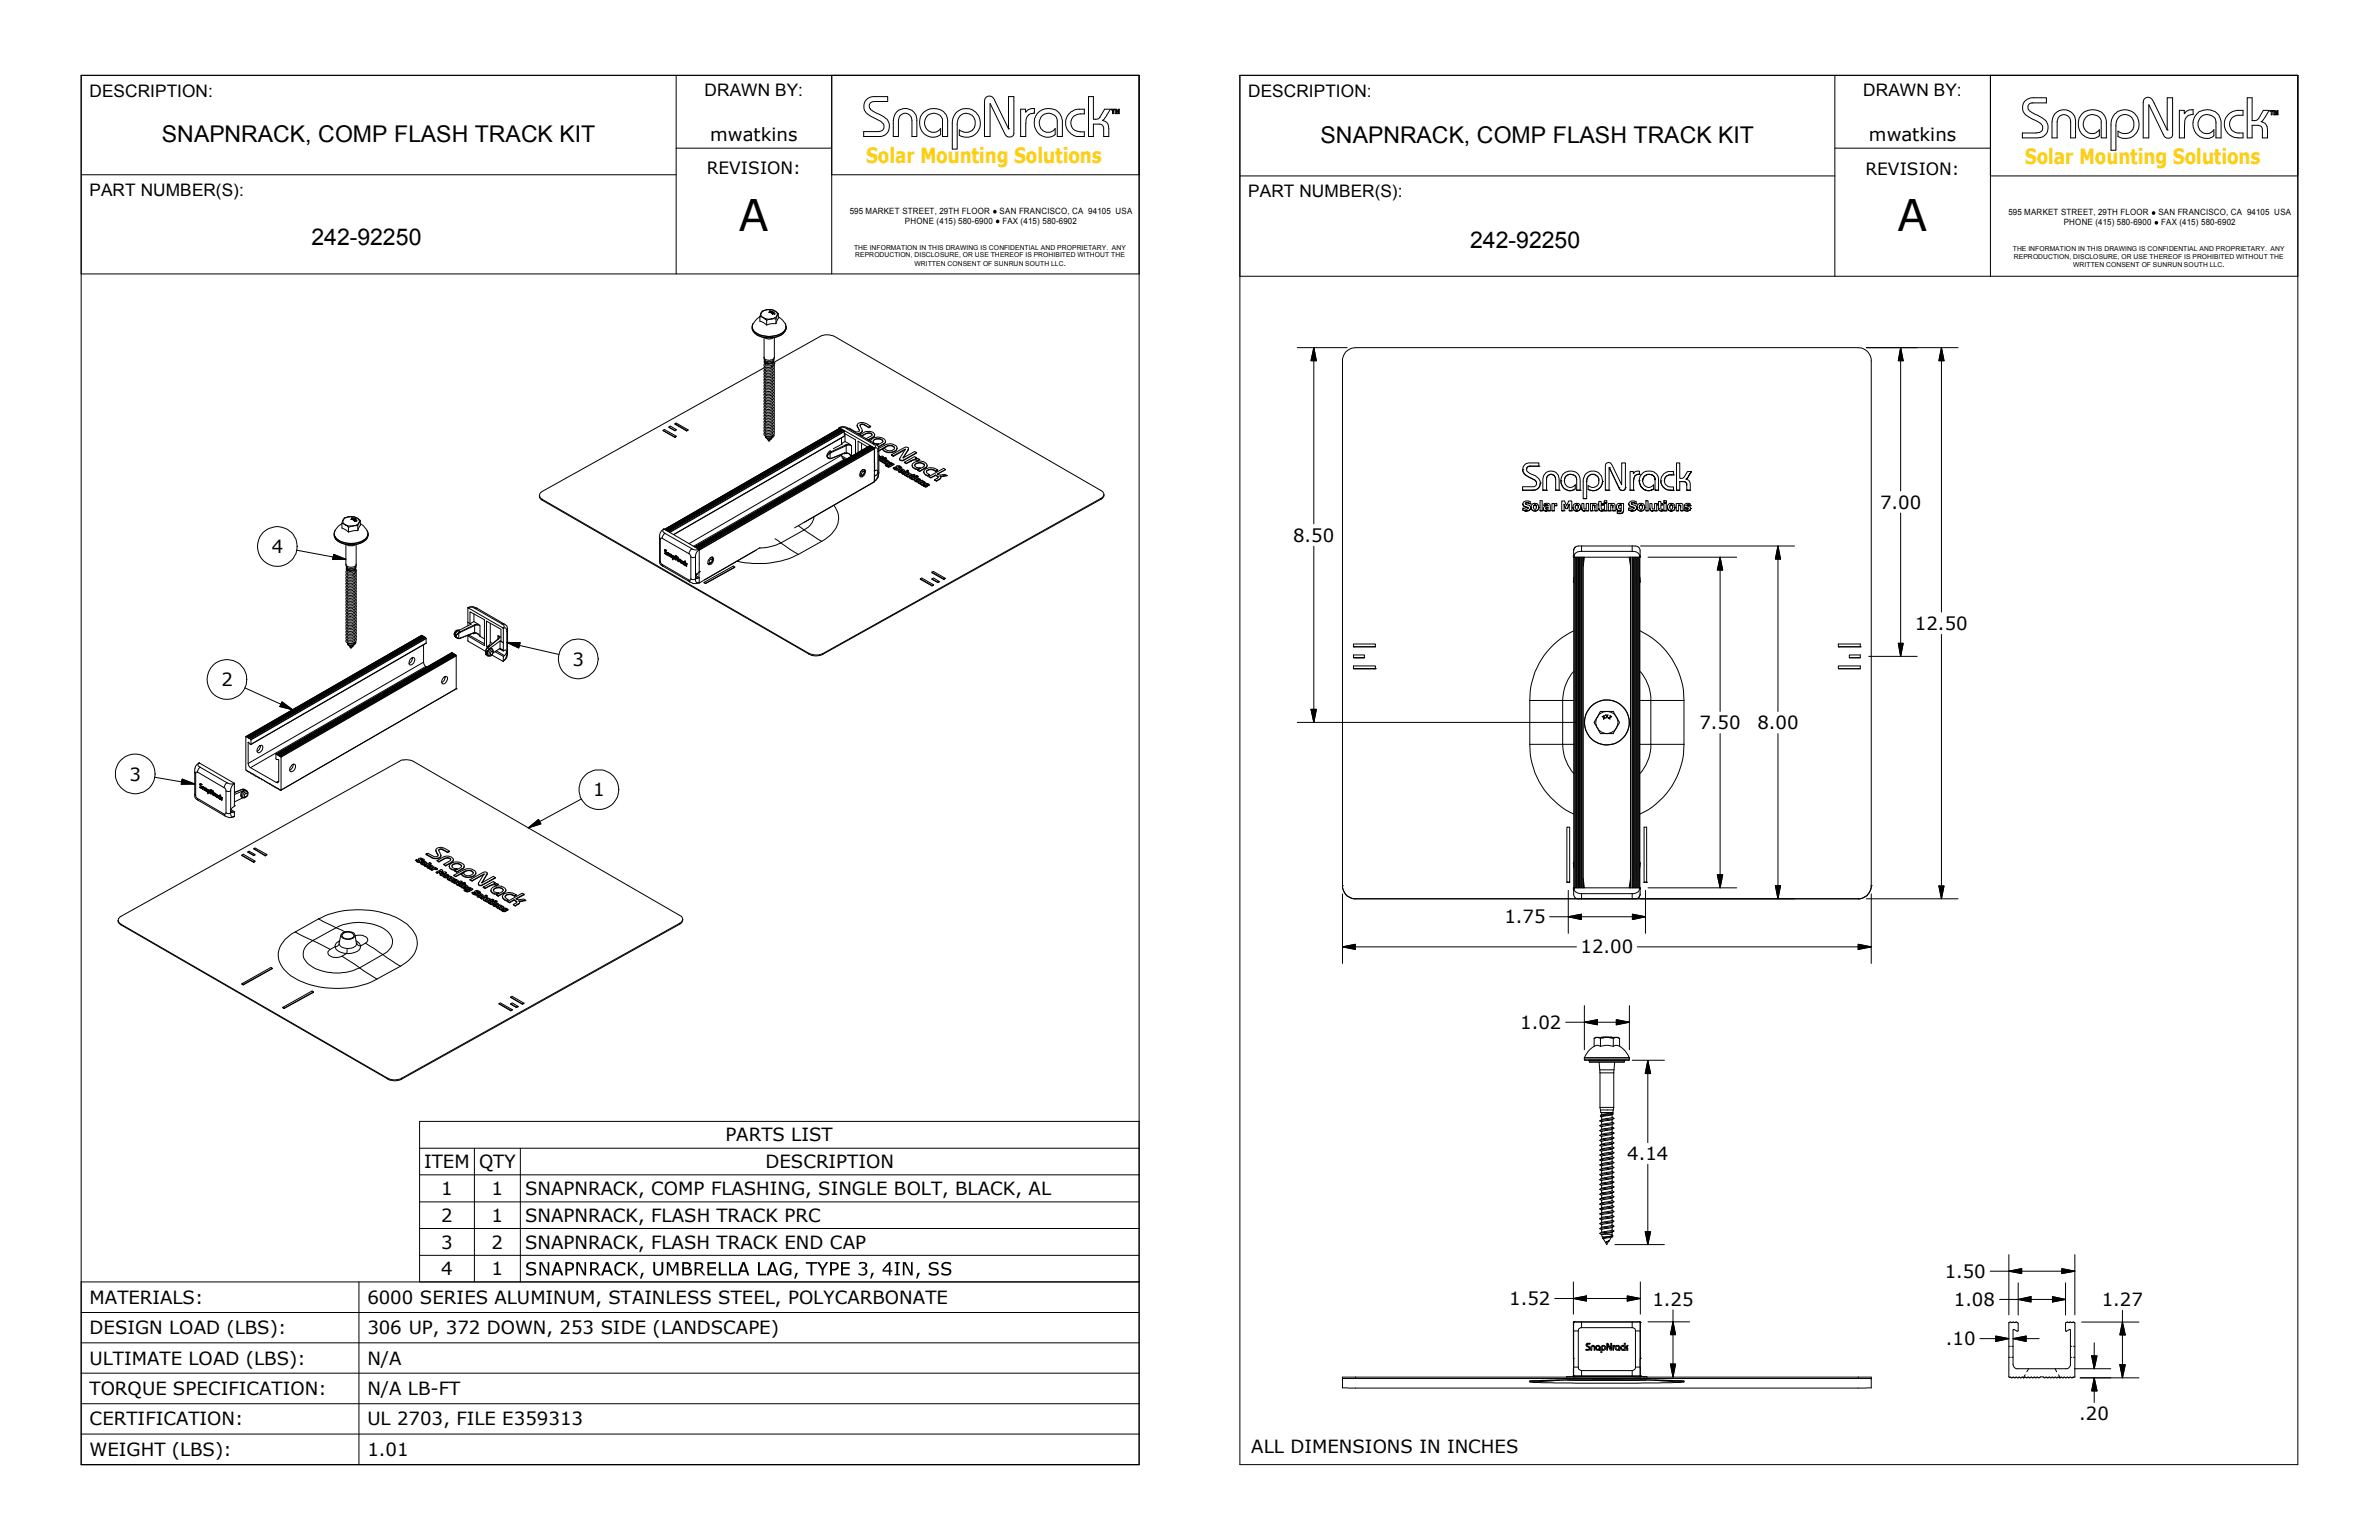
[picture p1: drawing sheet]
<svg xmlns="http://www.w3.org/2000/svg" width="432mm" height="279mm" viewBox="0 0 432 279" stroke-linecap="round" stroke-linejoin="round" font-family="sans-serif">
<defs><g id="words">
<g font-size="7.9">
<text x="134.1" y="41.9">A</text>
<text x="344.4" y="41.9">A</text>
</g>
<g font-size="4.2">
<text x="29.4" y="25.7">SNAPNRACK, COMP FLASH TRACK KIT</text>
<text x="239.7" y="26">SNAPNRACK, COMP FLASH TRACK KIT</text>
<text x="56.5" y="44.4">242-92250</text>
<text x="266.8" y="44.9">242-92250</text>
</g>
<g font-size="3.8" fill="#fecf0a">
<text x="157.2" y="29.6">Solar Mounting Solutions</text>
<text x="367.5" y="29.8">Solar Mounting Solutions</text>
</g>
<g font-size="3.3">
<text x="128.9" y="25.7">mwatkins</text>
<text x="339.2" y="25.7">mwatkins</text>
<text x="341.2" y="92.3">7.00</text>
<text x="49.3" y="100.4">4</text>
<text x="234.7" y="98.3">8.50</text>
<text x="347.6" y="114.3">12.50</text>
<text x="40.2" y="124.5">2</text>
<text x="103.9" y="120.8">3</text>
<text x="308.4" y="132.3">7.50</text>
<text x="319" y="132.3">8.00</text>
<text x="23.5" y="141.6">3</text>
<text x="107.7" y="144.4">1</text>
<text x="273" y="167.5">1.75</text>
<text x="286.9" y="173">12.00</text>
<text x="275.9" y="186.6">1.02</text>
<text x="131.7" y="207.1">PARTS LIST</text>
<text x="77" y="212">ITEM</text>
<text x="87" y="212">QTY</text>
<text x="138.9" y="212">DESCRIPTION</text>
<text x="295.4" y="210.5">4.14</text>
<text x="80.1" y="216.8">1</text>
<text x="80.1" y="221.7">2</text>
<text x="89.2" y="216.8">1</text>
<text x="89.2" y="221.7">1</text>
<text x="95.3" y="216.8">SNAPNRACK, COMP FLASHING, SINGLE BOLT, BLACK, AL</text>
<text x="95.3" y="221.7">SNAPNRACK, FLASH TRACK PRC</text>
<text x="80.1" y="226.5">3</text>
<text x="89.2" y="226.5">2</text>
<text x="95.3" y="226.5">SNAPNRACK, FLASH TRACK END CAP</text>
<text x="80.1" y="231.4">4</text>
<text x="89.2" y="231.4">1</text>
<text x="353" y="231.8">1.50</text>
<text x="16.3" y="236.5">MATERIALS:</text>
<text x="66.7" y="236.5">6000 SERIES ALUMINUM, STAINLESS STEEL, POLYCARBONATE</text>
<text x="273.9" y="236.8">1.52</text>
<text x="299.9" y="236.9">1.25</text>
<text x="354.6" y="236.9">1.08</text>
<text x="381.5" y="236.9">1.27</text>
<text x="16.3" y="242.1">DESIGN LOAD (LBS):</text>
<text x="66.7" y="242.1">306 UP, 372 DOWN, 253 SIDE (LANDSCAPE)</text>
<text x="353.2" y="244.1">.10</text>
<text x="16.3" y="247.6">ULTIMATE LOAD (LBS):</text>
<text x="66.7" y="247.6">N/A</text>
<text x="16.3" y="253.1">TORQUE SPECIFICATION:</text>
<text x="66.7" y="253.1">N/A LB-FT</text>
<text x="377.4" y="257.7">.20</text>
<text x="16.3" y="258.6">CERTIFICATION:</text>
<text x="66.7" y="258.6">UL 2703, FILE E359313</text>
<text x="227.1" y="263.6">ALL DIMENSIONS IN INCHES</text>
<text x="16.3" y="264.2">WEIGHT (LBS):</text>
<text x="66.7" y="264.2">1.01</text>
</g>
<g font-size="3.1">
<text x="16.3" y="17.5">DESCRIPTION:</text>
<text x="127.9" y="17.4">DRAWN BY:</text>
<text x="226.6" y="17.5">DESCRIPTION:</text>
<text x="338.2" y="17.4">DRAWN BY:</text>
<text x="16.3" y="35.5">PART NUMBER(S):</text>
<text x="128.3" y="31.5">REVISION:</text>
<text x="226.6" y="35.7">PART NUMBER(S):</text>
<text x="338.6" y="31.8">REVISION:</text>
</g>
<g font-size="1.6">
<text x="154.2" y="38.9">595 MARKET STREET, 29TH FLOOR</text>
<text x="164.3" y="40.6">PHONE (415) 580-6900</text>
<text x="181.4" y="38.9">SAN FRANCISCO, CA 94105 USA</text>
<text x="181.9" y="40.6">FAX (415) 580-6902</text>
<text x="364.5" y="39.1">595 MARKET STREET, 29TH FLOOR</text>
<text x="374.6" y="40.9">PHONE (415) 580-6900</text>
<text x="391.8" y="39.1">SAN FRANCISCO, CA 94105 USA</text>
<text x="392.3" y="40.9">FAX (415) 580-6902</text>
</g>
<g font-size="1.2">
<text x="155" y="45.3">THE INFORMATION IN THIS DRAWING IS CONFIDENTIAL AND PROPRIETARY. ANY</text>
<text x="155.2" y="46.7">REPRODUCTION, DISCLOSURE, OR USE THEREOF IS PROHIBITED WITHOUT THE</text>
<text x="365.3" y="45.6">THE INFORMATION IN THIS DRAWING IS CONFIDENTIAL AND PROPRIETARY. ANY</text>
<text x="365.5" y="46.9">REPRODUCTION, DISCLOSURE, OR USE THEREOF IS PROHIBITED WITHOUT THE</text>
<text x="166" y="48.2">WRITTEN CONSENT OF SUNRUN SOUTH LLC.</text>
<text x="376.3" y="48.4">WRITTEN CONSENT OF SUNRUN SOUTH LLC.</text>
</g>
</g></defs>
<g fill="none" stroke="#000" stroke-width=".18">
<path d="M14.7 13.7h192.1v252h-192.1zM122.7 13.7v36M151 13.7v36M157.2 18.1l1-.5 2.9-.1v.9h-2.4a.88 .88 0 0 0-.9 .8 .88 .88 0 0 0 .6 1l.2 .1a5.9 5.9 0 0 1 2.6 1.6 1.9 1.9 0 0 1-1.8 2.9h-2.6v-.9h2.5a.96 .96 0 0 0 1.1-.6 .96 .96 0 0 0-.4-1.2l-.4-.2a5.8 5.8 0 0 1-2.7-1.8l-.1-.5a1.88 1.88 0 0 1 .4-1.5zM178.9 17.8a.96 .96 0 0 1 1-.3 .96 .96 0 0 1 .7 .7l2.4 5.2v-5.9h1v6.7a.87 .87 0 0 1-.8 .7 .87 .87 0 0 1-.9-.7l-2.6-5.4v6h-1v-6.4zM185.3 19.8h.8v.6a1.69 1.69 0 0 1 1.6-.7v.8a1.57 1.57 0 0 0-1.5 1.9v2.4h-.9zM197.6 17.5h.9v4.1a1.07 1.07 0 0 0 1.1-.3l.9-1.5h1l-1.1 1.8-.3 .2a1.32 1.32 0 0 1 1.2 1.5v1.5h-1v-1.3a.76 .76 0 0 0-.8-1h-1v2.3h-.9zM201.7 19.8h.6v.1h-.2v.7h-.2v-.7h-.2zM202.4 19.8h.2l.2 .5 .1-.5h.3v.8h-.2v-.6l-.1 .6h-.2l-.1-.6v.6h-.2zM225 13.7h192.1v252h-192.1zM333 13.7v36.4M361.3 13.7v36.4"/>
<path d="M367.5 18.3l1-.5 2.9-.1v1h-2.6a.86 .86 0 0 0-.8 .8 .86 .86 0 0 0 .7 .9l.2 .1a5.9 5.9 0 0 1 2.6 1.6 1.93 1.93 0 0 1-1.8 2.9h-2.6v-.9h2.5a.98 .98 0 0 0 1.2-1.1 2.24 2.24 0 0 0-1.9-1.4 2.63 2.63 0 0 1-1.8-1.8 1.95 1.95 0 0 1 .4-1.5zM389.2 18a.98 .98 0 0 1 1-.3 .98 .98 0 0 1 .7 .8l2.5 5.1v-5.9h.9v6.7a.83 .83 0 0 1-.7 .7 .83 .83 0 0 1-.9-.5l-2.7-5.6v6h-1v-6.4zM407.9 17.7h.9v4.2a1.07 1.07 0 0 0 1.2-.4l.8-1.5h1.1l-1.3 2-.2 .1a1.33 1.33 0 0 1 1.2 1.4v1.5h-1v-1.3a.76 .76 0 0 0-.8-1h-1v2.3h-.9zM14.7 31.7h108M122.7 26.9h28.3M151 31.7h55.8M162.8 20.3a2.14 2.14 0 0 1 2.3-.4 2.14 2.14 0 0 1 1.3 2v2.9h-.9v-2.9a1.23 1.23 0 0 0-1.2-1.4 1.23 1.23 0 0 0-1.2 1.4v2.9h-1v-2.9l.2-.7zM167.4 20.6a2.65 2.65 0 0 1 4.5 .7l.1 3.5h-.9v-2.8a1.62 1.62 0 0 0-1.6-1.4 1.62 1.62 0 0 0-1.6 1.4 1.62 1.62 0 0 0 .8 1.8 1.62 1.62 0 0 0 2-.5v1.1a2.46 2.46 0 0 1-2.8 0 2.46 2.46 0 0 1-.9-2.7v-.4zM173.5 20.4a2.59 2.59 0 0 1 4.3 1 2.59 2.59 0 0 1-2.6 3.5l-1.1-.3v-1a1.73 1.73 0 0 0 2.9-.8 1.73 1.73 0 0 0-2-2.2l-.3 .1a1.93 1.93 0 0 0-1 1.9v4.5h-.9v-4.7a2.93 2.93 0 0 1 .7-2zM183 23.4h.1M188.6 20.3a2.54 2.54 0 0 1 2.7-.5 2.54 2.54 0 0 1 1.5 2.3v2.7h-.9v-2.8a1.61 1.61 0 0 0-1.5-1.5 1.61 1.61 0 0 0-1.7 1.3 1.6 1.6 0 0 0 .7 2 1.6 1.6 0 0 0 2.1-.5v1.1a2.48 2.48 0 0 1-3-.2 2.48 2.48 0 0 1-.6-2.9zM194.4 20.3l1.1-.5h1.3v.9a2.17 2.17 0 0 0-2.1 .6 1.64 1.64 0 0 0-.1 1.8 1.64 1.64 0 0 0 1.5 .8h.7v.9h-.9a2.49 2.49 0 0 1-2.4-1.7 2.49 2.49 0 0 1 .9-2.8z"/>
<path d="M225 31.9h108M333 26.9h28.3M361.3 31.9h55.8M373.1 20.5a2.12 2.12 0 0 1 2.3-.4 2.12 2.12 0 0 1 1.3 2v2.9h-.9v-2.9a1.23 1.23 0 0 0-1.2-1.3 1.23 1.23 0 0 0-1.2 1.3v2.9h-1v-2.9a2.65 2.65 0 0 1 .7-1.6zM378.1 20.5a2.54 2.54 0 0 1 2.7-.5 2.54 2.54 0 0 1 1.5 2.3v2.7h-.9v-2.8a1.59 1.59 0 0 0-1-1.4 1.59 1.59 0 0 0-1.7 .4 1.68 1.68 0 0 0-.2 2.4 1.68 1.68 0 0 0 2.4 .1l.1-.2v1.1a2.5 2.5 0 0 1-2.9-.1 2.5 2.5 0 0 1-.8-2.8l.3-.7zM383.8 20.7a2.61 2.61 0 0 1 4.2 .6 2.61 2.61 0 0 1-1.9 3.8h-1l-.7-.3v-1a1.72 1.72 0 0 0 2.9-.9 1.72 1.72 0 0 0-2.3-2l-.4 .4a2.07 2.07 0 0 0-.6 1.5v4.5h-.8v-4.6a2.95 2.95 0 0 1 .6-2zM393.4 23.6h.1M395.6 20h.9v.6a1.6 1.6 0 0 1 1.6-.7v.9a1.41 1.41 0 0 0-1.6 1.6v2.6h-.9zM398.9 20.5a2.59 2.59 0 0 1 4 .8l.2 .8v2.9h-.9v-2.8a1.6 1.6 0 0 0-1-1.3 1.6 1.6 0 0 0-1.7 .3 1.67 1.67 0 0 0-.2 2.4 1.67 1.67 0 0 0 2.4 .1l.1-.2v1.1a2.47 2.47 0 0 1-2.9-.1 2.47 2.47 0 0 1-.8-2.8l.3-.7zM404.7 20.5l1.1-.4 1.3-.1v.9a2.2 2.2 0 0 0-2 .5 1.64 1.64 0 0 0-.2 1.8 1.64 1.64 0 0 0 1.5 .9h.7v.9h-.9a2.49 2.49 0 0 1-2.4-1.7 2.49 2.49 0 0 1 .9-2.8zM412 20.1h.6v.1h-.2v.6h-.2v-.6h-.2zM412.7 20.1h.3l.1 .5 .2-.5h.2v.7h-.2v-.6l-.1 .6h-.2l-.1-.6v.6h-.2z"/>
<path d="M14.7 49.7h192.1M136.5 59.3a2.09 2.09 0 0 0 2.1 1.7 3.7 3.7 0 0 0 3.9-1.2l.2-.5M136.5 59.3v.2M136.5 59.5a2.59 2.59 0 0 0 2.9 1.8 3.2 3.2 0 0 0 3.3-1.5v-.3M136.5 59.5a2.48 2.48 0 0 0 2.5 1.8 3.6 3.6 0 0 0 3.5-1.3l.2-.5M136.7 58.7a1.25 1.25 0 0 0 .7 1.8 4.6 4.6 0 0 0 4.9-.4l.4-.7-.2-.7M136.7 58.7l-.2 .6M137.9 57.4v.9l.8 .3 .4 .4M137.9 57.5l-.6 .4-.6 .8M138.1 56.8l-.2 .6M138.1 56.8v.4l.5 .4-.7-.2M139.1 58.1v.9"/>
<path d="M139.2 56.2a2.1 2.1 0 0 1 2.1 .7M139.2 56.2a1.47 1.47 0 0 1 1.9 .9 1.76 1.76 0 0 1-2.5 .5l.5 .5M139.2 56.2l-.9 .2-.2 .4M139.2 56.2l-.9 .3-.2 .3M139.6 56.6l.1 .1M139.7 56.6v.1M139.7 56.4l.3 .1-.2 .1 .1 .1-.1-.1h-.2l.2-.1zM139.7 56.4h.1M139.7 56.4v.2M139.8 56.6h.1M139.8 56.6v.1M139.8 56.6l-.1 .1"/>
<path d="M139.8 56.7h.1M139.9 56.7h-.1M140 56.8h.1M140 56.5h.1M140 56.5l-.1 .1M140.2 56.8l.3 .1v-.1l.1 .1h-.4v.1zM140.2 56.9h.1M140.2 56.7l-.2 .1M140.2 56.9v.1M140.2 56.9l.4 .1M140.2 57h.1M140.3 56.5l-.3 .3"/>
<path d="M140.3 56.5l-.1 .1 .2 .1h-.2M140.3 56.5l-.1 .1M140.3 57h-.1M140.4 56.6l-.2 .1M140.5 56.8h.1M140.5 56.8v.1M140.6 56.9v.1M140.8 57.9h-.8l-.9 .2M140.8 58.7l-1 .1-.7 .2M140.8 57.9v.8M141.3 56.9v.8l-.5 1M141.3 57.5l.6 .4 .6 .8"/>
<path d="M141.3 56.9l-.5 1M142.5 58.7l.2 .6M142.7 59.3v.2M225 50.1h192.1M120.4 78.1l.2-.2 2.1 1.2-.2 .3M121.4 77.5l.3-.2 1 .6-.2 .2M122.5 78.1l-1.1-.6 1.1 .6M122.5 76.9l.2-.1 2.2 1.2-.3 .1zM122.5 79.3l-2.1-1.2 2.1 1.3M122.5 76.9l2.1 1.3M122.7 77.9l-.2 .2M122.7 79.1l-.2 .3"/>
<path d="M124.6 78.1v.1M124.9 78l-.3 .2M138.6 66.8l-40.2 22.4a.76 .76 0 0 0-.5 .7 .76 .76 0 0 0 .5 .7M138.7 64.8v.4M138.7 61.2v3.6M138.7 65.2a1.09 1.09 0 0 0 1.8 0M138.7 65.2a.92 .92 0 0 0 .7 .7 .92 .92 0 0 0 1-.4v-.1a1.02 1.02 0 0 1-1.7 .3l.1-.2M138.8 61.3a1.32 1.32 0 0 0 1.6 0M138.9 66.1v-.1a.38 .38 0 0 0-.2 .4 .38 .38 0 0 0 .5 .2h.8M138.9 66.5v.2M138.9 67.1v.1M138.9 69.8v.1"/>
<path d="M138.9 70.4v.1M138.9 70.9v.1M138.9 71.4v.1M138.9 72v.1M138.9 72.5v.1M138.9 73.1v.1M138.9 73.6v.1M138.9 76.3v.2M138.9 76.9v.1M138.9 77.4v.2M138.9 78v.1M138.9 78.5v.2"/>
<path d="M138.9 79.1l.2 .2M138.9 65.6l.2 .2 .5 .1M139 79.1a.82 .82 0 0 0 1.3-.2 .81 .81 0 0 1-1.2 .5M139.1 79.3v.1M139.2 79.5l.4 .6 .2-.3M140 79.5l-.3 .3h-.3h.4l.2-.3M140.3 75.6a.85 .85 0 0 1-1.4 .3v-.1M140.3 75.1a.8 .8 0 0 1-.7 .5 .8 .8 0 0 1-.7-.3M140.3 74.5a.78 .78 0 0 1-.7 .6 .78 .78 0 0 1-.7-.4M140.3 74a.8 .8 0 0 1-.7 .5 .8 .8 0 0 1-.7-.3M140.3 69.1a.9 .9 0 0 1-1.4 .3v-.1M140.3 68.5a.79 .79 0 0 1-.7 .6 .79 .79 0 0 1-.7-.4"/>
<path d="M140.3 68a.89 .89 0 0 1-1.4 .4v-.2M140.3 67.5a.78 .78 0 0 1-.7 .5 .78 .78 0 0 1-.7-.4M140.3 69.6a.84 .84 0 0 1-1.4 .3M140.3 65.8a.8 .8 0 0 1-.6 .6 .8 .8 0 0 1-.8-.3M140.3 76.2a.81 .81 0 0 1-1.4 .3M140.3 78.4a.84 .84 0 0 1-1.4 .3M140.3 77.8a.84 .84 0 0 1-1.4 .3M140.3 77.3a.84 .84 0 0 1-1.4 .3M140.3 76.8a.86 .86 0 0 1-1.4 .2M140.3 73.5a.86 .86 0 0 1-1.4 .2M140.3 72.9a.86 .86 0 0 1-1.4 .3M140.3 72.4a.89 .89 0 0 1-1.4 .3v-.1"/>
<path d="M140.3 71.8a.85 .85 0 0 1-1.4 .3M140.3 71.3a.89 .89 0 0 1-1.4 .3v-.1M140.3 70.7a.84 .84 0 0 1-1.4 .3M140.3 70.2a.86 .86 0 0 1-1.4 .3M140.3 66.9a.84 .84 0 0 1-1.4 .3M140.3 66.4a.84 .84 0 0 1-1.4 .3M140.4 78.8a.73 .73 0 0 1-1 .8l-.3-.1-.1-.3M140.4 65.7l.1 .5-.5 .4M140.5 67.9a.81 .81 0 0 1-.3 .8 .81 .81 0 0 1-.8 .1h-.3a.38 .38 0 0 1-.4-.3 .38 .38 0 0 1 .1-.4M140.5 78.2a.75 .75 0 0 1-.2 .8 .75 .75 0 0 1-.8 .2l-.4-.1a.36 .36 0 0 1-.4-.2 .36 .36 0 0 1 .1-.4M140.5 71.1a.81 .81 0 0 1-.3 .8 .81 .81 0 0 1-.8 .2l-.7-.2-.1-.3 .2-.2M140.5 65.7l8.4-4.7a3 3 0 0 1 2.6 0l48.3 28a.74 .74 0 0 1 .6 .7 .74 .74 0 0 1-.6 .7"/>
<path d="M140.5 65.2a.88 .88 0 0 1-1.1 .9 .59 .59 0 0 1-.7-.5M140.5 74.9a.76 .76 0 0 1-.2 .8 .76 .76 0 0 1-.8 .2l-.7-.2-.2-.3 .2-.2M140.5 77.6v.2a.73 .73 0 0 1-.8 .8h-.6l-.3-.2-.2-.3 .2-.2M140.5 77.1v.1a.78 .78 0 0 1-.8 .9l-.9-.2-.2-.3 .2-.2M140.5 76.6v.1a.9 .9 0 0 1-1.2 .9l-.6-.3 .1-.5M140.5 76v.1a.73 .73 0 0 1-.8 .9l-.9-.2-.2-.3 .2-.2M140.5 75.5a.81 .81 0 0 1-.3 .8 .81 .81 0 0 1-.8 .2l-.5-.1-.2-.2-.1-.2 .2-.2M140.5 74.4a.81 .81 0 0 1-.3 .8 .81 .81 0 0 1-.8 .2l-.7-.3-.1-.2 .2-.2M140.5 73.9a.75 .75 0 0 1-.2 .7 .75 .75 0 0 1-.8 .2h-.4a.36 .36 0 0 1-.4-.3 .36 .36 0 0 1 .1-.4M140.5 73.3v.1a.86 .86 0 0 1-1.1 .9l-.3-.1a.35 .35 0 0 1-.4-.2 .35 .35 0 0 1 .1-.4M140.5 72.8a.75 .75 0 0 1-.2 .7 .75 .75 0 0 1-.8 .2l-.7-.1-.2-.4 .2-.1M140.5 72.2v.1a.78 .78 0 0 1-.8 .9l-.8-.1-.3-.3 .2-.3"/>
<path d="M140.5 71.7v.1a.65 .65 0 0 1-.7 .8h-.5l-.5-.1-.2-.4 .2-.2M140.5 70.6a.81 .81 0 0 1-.3 .8 .81 .81 0 0 1-.8 .1l-.7-.2-.1-.2 .2-.2M140.5 70.1a.95 .95 0 0 1-1.4 .9l-.2-.1-.3-.3 .2-.3M140.5 69.5a.75 .75 0 0 1-.2 .8 .75 .75 0 0 1-.8 .1h-.4a.36 .36 0 0 1-.4-.2 .36 .36 0 0 1 .1-.4M140.5 68.9v.1a.73 .73 0 0 1-.8 .9h-.6l-.3-.2-.2-.2 .2-.3M140.5 68.4v.1a.9 .9 0 0 1-1.2 .9l-.6-.3-.1-.2 .2-.2M140.5 67.3v.1a.78 .78 0 0 1-.8 .9h-.6l-.3-.2-.2-.3 .2-.2M140.5 66.8a.79 .79 0 0 1-.3 .8 .79 .79 0 0 1-.8 .1l-.6-.1-.2-.3 .2-.2M140.5 66.3a.74 .74 0 0 1-.2 .7 .74 .74 0 0 1-.8 .2l-.7-.2-.2-.3 .2-.2M140.5 65.9a.63 .63 0 0 1-.5 .7M140.5 65.9h.1M140.5 64.8a1.06 1.06 0 0 1-1.8 0"/>
<path d="M140.5 64.8v.4M140.5 61.2v3.6M152.4 77.6a1.66 1.66 0 0 1 1.6 .1M152.4 77.7h.1M152.4 77.6l-.1 .2M152.4 77.7l-31.8 18.4M152.4 77.6l6.3 3.6M152.4 77.6h.1M152.4 77.6h-.1M152.4 77.6a1.43 1.43 0 0 1 1.2 .2M152.4 77.7l.1 .1M152.4 77.7l-31.7 18.4"/>
<path d="M152.5 77.8l.1 .1M152.5 77.8l-31.8 18.3M152.6 77.9h.1M152.6 77.9l-31.7 18.3M152.7 77.9h.1M152.7 77.9l-31.8 18.3M152.7 79.4v1.2M152.8 77.9l.1 .1M152.8 77.9l-31.8 18.4M152.9 78l.1 .1M152.9 78l-31.7 18.4M153 78.1h.1"/>
<path d="M153 78.1l-31.8 18.3M153 78.1l-31.7 18.3M153.1 78.1l.1 .1M153.1 78.1l-31.8 18.3M153.2 78.2v.1M153.2 78.2l-31.7 18.3M153.2 78.3v.8M153.2 79.1l-30.9 17.9M153.2 78.3l-31.6 18.3M153.2 78.6l2.1 1.2v2.5M153.4 78.7v1.4l1.2 .8v1.9M153.6 77.8l4.9 2.8"/>
<path d="M154 77.7l-.4 .1M154 77.7l4.8 2.8M154.1 77.8l.1-.1 1.1 .6a.39 .39 0 0 0 .5 0 .39 .39 0 0 0 0-.5l-.2-.5a.72 .72 0 0 1 1.1-.6l.5 .1 .8 .5-.3 .2-.9-.5a.39 .39 0 0 0-.5-.1 .39 .39 0 0 0-.1 .5 .8 .8 0 0 1 .1 1l-.7 .3M155.6 77.2l.4 .9M156 78.9l.8-.5a1.31 1.31 0 0 1 2 .6l-.2 .2-1 .6M156.1 77.2l.3-.2h.3l1 .6M156.3 79.1l1.1-.6h.2a.39 .39 0 0 1 .5 .1 .39 .39 0 0 1 .1 .5l-1 .5M156.5 78.1v.3l-.3 .2-.5 .1M156.8 77v.1M157.2 78.7h.1M157.7 77.5v.1M158 77.3l-.3 .3"/>
<path d="M158.3 78.9a.84 .84 0 0 0-1.1-.2l-.8 .4M158.4 79.3v.1M158.7 78.9l-.2 .4-.9 .5M235.5 63.1h9M238.5 63.1l.4 2.3h-.9zM238.5 63.1v31.9M338.8 63.1h16.6M345 63.1l.4 2.3h-.8zM345 63.1v26M352.4 63.1l.4 2.3h-.9zM352.4 63.1v47.9M53.8 99.8l9 1.7"/>
<path d="M60.7 96.9a2.4 2.4 0 0 0 2.4 1.7 3.7 3.7 0 0 0 3.6-1.3l.1-.4M60.7 97.1a2.12 2.12 0 0 0 1.9 1.6 3.9 3.9 0 0 0 4.1-1.1l.1-.5M60.7 96.9v.2M60.7 97.1a2.4 2.4 0 0 0 2.4 1.7 3.7 3.7 0 0 0 3.6-1.3l.1-.4M60.8 96.3l-.1 .6M60.8 96.3a1.58 1.58 0 0 0 1.3 2 4.1 4.1 0 0 0 4.6-1.1l.1-.4-.2-.5M62.1 95v.8l1.1 .7M62.1 95l-.6 .4-.7 .9M62.3 94.4l-.2 .6M62.3 94.4v.4l.4 .4-.6-.2M62.8 98.8v3.6M63.2 95.7v.8"/>
<path d="M63.3 93.8a2.21 2.21 0 0 1 2.1 .6M63.3 93.8a1.68 1.68 0 0 1 1.9 .7 1.3 1.3 0 0 1-1.6 .9l-.9-.2 .5 .5M63.3 93.8l-.8 .2-.2 .4M63.3 93.8l-.6 .2-.4 .4M63.7 94.2h.1M63.8 94.2h.1M63.8 93.9l.1 .2M63.8 93.9l.1 .2 .2-.1-.1 .1 .1 .1-.2-.1-.2 .1 .2-.1zM63.9 94.1v.1M63.9 94.2l.1 .1M63.9 94.2h-.1M64 94.2v.1"/>
<path d="M64.1 94.2l-.1 .1M64.1 94l-.1 .1M64.2 94.3v.1M64.3 94.4h.4v-.1l.1 .2-.5-.1v.2zM64.3 94.4v.2M64.3 94.2l-.1 .2M64.3 94.3l-.1 .1M64.3 94.4l.4 .1M64.3 94.6h.1M64.4 94.6h.1M64.4 94.1h.1M64.4 94.1l-.3 .2"/>
<path d="M64.4 94.1l-.1 .1h.3l-.3 .1M64.4 94.6h-.1M64.4 94.1l-.1 .1M64.5 98.8a1.53 1.53 0 0 1-1.6 0M64.6 94.2l-.3 .1M64.6 94.3v.1M64.6 98.8v3.6M64.7 94.5h.1M64.8 94.5h-.1M64.9 96.3h-.6l-1.1 .2M64.9 95.4v.9M64.9 95.4h-.6l-1.1 .3"/>
<path d="M65.4 94.4l-.5 1M65.4 94.4a1.48 1.48 0 0 1-.3 1.4l-.2 .5M65.4 95l.6 .4 .6 .9M66.6 96.3l.2 .6M66.8 96.9v.2M97.9 89.9l.2 .6 .3 .3v-.2M98.4 90.6l48.4 27.9M98.4 90.8l48.4 27.9M119.7 97.6l.1 .2M119.7 97.6v4M119.8 97.8v4.1M120.2 97.7h-.3l-.1 .1"/>
<path d="M120.2 97.7l4.9 2.8M120.4 96h.2M120.4 96h.1M120.4 96a1.49 1.49 0 0 0-.7 1.6M120.5 96h.1M120.5 96a.42 .42 0 0 0-.2 .5 .42 .42 0 0 0 .4 .3M120.6 96l6.2 3.7M120.7 99.7v.3l.3 .4-.1 .1M120.7 96.8l-.5 .5v.4M120.7 96.8l4.9 2.8M120.7 99.8h.1M120.8 99.8l.2 .2-.2-.3h-.2v.2l.3 .6-.3-.1"/>
<path d="M120.8 99.8l.2 .1M120.8 99.8l-.1 .1 .1 .1a.34 .34 0 0 1 .1 .6v-.1M125.1 98.6l27.6-16 .2 .4 .3 .4-27.3 15.7M125.6 99.6l-.3 .2-.2 .7M125.6 99.6a1.13 1.13 0 0 0 1.2 .1M126.8 99.7h.1M126.9 99.7h.1M126.9 99.7a1.43 1.43 0 0 0-.7 1.3M126.9 99.7v4M137.2 99.8l-9.3 5.4M138 99.4l-11.1 6.4M140.7 97.7l1 .8"/>
<path d="M141.7 98.5l3.2 2.1M141.7 98.5a9.9 9.9 0 0 1-3.9 .9M144.9 95.4l4.2 2.8M147.7 93.8a3.2 3.2 0 0 1-1.7 2.3l-4.3 2.4M149.1 98.2l-4.2 2.4M150.1 82.8l.4 .3M150.1 82.8l.4 .3h.4M150.2 83l.3 .1M150.7 82.3l-.1 .9M150.7 82.3l-.6 .4M150.7 82.3l-.1-.1-.5 .4M150.7 81.7a.83 .83 0 0 0-.4 1.4"/>
<path d="M150.9 83.1v.1M150.9 82.1l-.1-.1-.2 .2M150.9 82.1l-.2 .2M151.3 91.7a3.9 3.9 0 0 1-.8 5.5l-1.4 1M152.7 82.4v.2M152.8 82.7l.9 .6M152.9 83.1l.6 .3M153.2 82.3h.1M153.2 83.4h.2M153.3 82.2l-2.4 1-.4-.1M153.3 82.3a.87 .87 0 0 1 1.3 .5M153.3 82.2v.1"/>
<path d="M153.3 82.2l-2.4 .9M153.4 80.1l-.7 .4 .2 .1-1.6 .8M153.5 80.7l.1 1.5M153.5 80.7l-2.7 1.3-.2-.2M153.6 82.2h.1M153.6 82.2l-.1 .1M153.6 82.2a.85 .85 0 0 1 1 .6M153.6 82.2l-.3 .1M154.3 80.6l-.8 .1M154.6 80.9l-.9-.1-2.8 1.3M156.4 86.3l-.3 .1M156.4 80.4v1.3"/>
<path d="M156.5 85.2a.42 .42 0 0 1 .6 .2 .42 .42 0 0 1-.1 .5l-.1 .2a.43 .43 0 0 1-.4 .4 .43 .43 0 0 1-.5-.3l.2-.6zM156.5 85.6l.2-.1a.35 .35 0 0 1 .1 .5 .35 .35 0 0 1-.4 .1zM156.8 85.2l.1 .1M156.9 85.3a.53 .53 0 0 0-.6 .1 .53 .53 0 0 0-.2 .5l.2 .5 .1-.1M156.9 85.3a.76 .76 0 0 1-.5 1M157.5 81.1l-1.8-1v2M157.8 80.9h.1M157.8 80.9l-31.7 18.3M157.9 80.9h.1M157.9 80.9l-31.7 18.3M158 80.1a1.6 1.6 0 0 1 2.7 0l-.2 .3-1.1 .7M158 80.9l.1 .1"/>
<path d="M158 80.9l-31.8 18.4M158.1 81l.1 .1M158.1 81l-31.7 18.4M158.2 81.1h.1M158.2 81.1l-31.8 18.3M158.3 81.1l.1 .1M158.3 81.1l-31.8 18.3M158.4 81.2h.1M158.4 81.2l-31.7 18.3M158.5 80.6a.37 .37 0 0 1 .4 .2 .37 .37 0 0 1-.2 .4M158.5 81.2h.1M158.5 81.2l-31.8 18.4"/>
<path d="M158.5 80.1a1.12 1.12 0 0 1 1.7 0h.1M158.6 81.2l.1 .2-31.8 18.3M158.6 81.2l-31.8 18.4M158.7 81.4l-31.8 18.4M158.7 81.2v.2M158.7 81.2h.1M158.7 85.5l.5-.2a.69 .69 0 0 1 .1 .7 .69 .69 0 0 1-.6 .4M158.7 85.3h.1M158.7 87.3h.1M158.7 81.4v6M158.7 87.4l-12.7 7.4M158.7 87.4l-14.5 8.4"/>
<path d="M158.7 83.9v1.4M158.7 86.1l.3 .2M158.7 81.4h.1M158.7 81.4a.41 .41 0 0 1 .6 0 .41 .41 0 0 1 0 .5M158.7 87.2v.1M158.8 80.5a1.04 1.04 0 0 1 .7 1.2M158.8 80.5l-.3 .1M159.3 85.9a1.53 1.53 0 0 1-.6 1.3M159.3 81.9v4M159.4 80.5a.71 .71 0 0 1-.9-.4 1.01 1.01 0 0 1 1.8 0l-1.1 .7M159.4 80.5l-.3 .2M159.4 80.5l-.2 .3"/>
<path d="M159.5 83.4l.1 .1M159.5 85.7l-.2 .2M159.5 81.7l-.2 .2M159.5 83.5l.1 .1M159.5 81.7v4M159.5 82.6l.1 .1-.1 .1M159.5 85.7a1.54 1.54 0 0 1-.7 1.6M159.6 83.3l.2 .1-.2 .2M159.6 82.7l-.1 .2M159.7 82.9l.4-.2 .2 .1-.1 .2M159.7 83l.1-.1-.3 .2M159.7 83h.1"/>
<path d="M159.7 83.2l-.1 .1M159.7 83.5l.7-.4 .3 .2-.8 .4zM159.7 83.5l.2 .2M159.8 83.4l-.2 .2M159.9 83.7h.1M160 83.1l-.3 .2M160 83.1l.2 .1M160 83.1h.1M160 83.1l.2 .2M160 83.1l-.4 .2M160.1 83.7l.2 .3M160.1 83.7l.7-.3 .2 .1a.25 .25 0 0 1 .2 .1 .25 .25 0 0 1 0 .3l-.4 .2-.3-.1 .5-.2v-.1l-.2-.1-.5 .3z"/>
<path d="M160.3 83.1l-.1 .2M160.3 82.8l-.2 .2 .2 .1-.1 .2M160.3 83.9v.1M160.4 80.5v.1M160.5 83.1l.2-.1 .2 .1-.1 .2M160.5 84l.3 .2M160.7 83.3l-.8 .4M160.7 80.1l-.2 .4-1.1 .6M160.8 81.1a1.04 1.04 0 0 1 1.5 .2M160.8 83.2l-.3-.1 .3 .2M160.8 81v.1M160.8 83.2v.1"/>
<path d="M160.8 84.1v.1M160.8 81l-1.3 .7M160.8 81.1l-1.3 .7M160.8 81l.6-.2a.73 .73 0 0 1 .9 .6 1.11 1.11 0 0 1-1.7-.1l-.4 .2M160.8 83.7h.2M160.8 83.6v.1M160.8 83.7l-.5 .3M160.9 84.5l-.2-.1 .2 .2M160.9 84.5l.3 .2M160.9 84.6l.3 .2M160.9 83.1l-.1 .1M160.9 84.5v.1"/>
<path d="M161 83.7h.1M161 84.2l.2 .3M161 83.5h.1M161.2 84.4l.2 .1h-.2l-.3-.2-.2 .1M161.2 84.4v.1M161.2 84.5h.1M161.2 84.4l-.2-.2 .3-.2a.83 .83 0 0 1 1 .3l-.7 .3M161.2 83.9v.1M161.2 84l-.4 .2M161.4 83.7l-.2 .3M161.5 84.1h.3M161.5 84.2h.3"/>
<path d="M161.5 84.1l-.1 .1M161.5 84.2l-.1 .1M161.5 84.1v.1M161.6 84.6l-.4 .2M161.8 82.5l2.4-1.3a.38 .38 0 0 1 .5-.1 .38 .38 0 0 1 .1 .5l-.9 1.5 2.1-1.2 .4 .2-2.6 1.4a.34 .34 0 0 1-.5-.4l1-1.6-2.2 1.2zM161.8 82.5l.3 .3M161.8 84.1l-.2 .3-.2-.2M161.8 84.2h.1M161.8 84.1v.1M162.1 84.9l.2-.1 .4 .3 .1-.1M162.1 82.7v.1M162.3 84.2l-.7 .4"/>
<path d="M162.4 85.1l-.3-.2 .3 .3M162.6 84.7l.1 .2M162.7 84.8a.28 .28 0 0 1 .1-.3 .28 .28 0 0 1 .3 0l.5 .2 .1 .2-.3 .1M162.7 84.9l.1 .1M162.7 84.9l.2 .1M162.8 81.3a1.37 1.37 0 0 1-1.9 .7l-.5-.2-.2-.3a1.74 1.74 0 0 0 2.6-.1 1.29 1.29 0 0 0-1.9-.8l-1.4 .8M163 84.7a.34 .34 0 0 1 .1 .5 .34 .34 0 0 1-.5 .1l-.2-.1M163.1 85.4l.1 .3M163.1 85.2h-.5l-.2-.1v.1M163.2 84.6l-.2 .2h.2M163.2 84.8h.1M163.2 85.2l.5-.1a.33 .33 0 0 1 .4 .3 .59 .59 0 0 1-.5 .3 .59 .59 0 0 1-.5-.4z"/>
<path d="M163.2 85.6v.1M163.2 85.7h.8M163.2 85v.2M163.3 84.7l-.1-.1v.2M163.3 84.8l.1 .1M163.3 84.8l.1 .2M163.3 85.4h.1M163.4 85.3l.4-.1 .1 .1-.2 .2a.18 .18 0 0 1-.2 .1 .18 .18 0 0 1-.1-.3zM163.4 85h.1M163.4 84.9v.1M163.4 85.4l-.1 .1M163.4 85.3v.1"/>
<path d="M163.7 85.3l-.3 .1M163.7 85.3h.1M163.7 84.8l-.3 .1M163.7 85.2v.1M163.7 85.9l1-.6 .2 .1-1 .6zM163.7 85.9l.2 .2M163.8 85.3h.1M163.9 86v.1M164 83.5v.1M164 85.6v.1M164.1 85.4l-.1 .3M164.2 83.9l1.8-1.1 .3 .2-.2 .1 .8 .3-.4 .1a1.26 1.26 0 0 0-1.1 .1l-.9 .5z"/>
<path d="M164.2 86.1l.1 .2M164.2 83.9l.3 .2M164.3 81.6l-2.2 1.2M164.3 86.2l.3 .1h-.2zM164.3 81.5h.1M164.5 84.1h.1M164.5 86.1h.2M164.5 86.1l.3 .1 .4-.3 .3 .2-.7 .4M164.7 86l-.2 .1M164.7 86.1l.3-.3-.2-.1-.6 .4 .1 .1M164.8 86.4l-.3-.1 .3 .2M164.8 81.7l-.8 1.4"/>
<path d="M164.8 81.6v.1M164.9 81.4l-.1 .3M164.9 85.4l-1 .7M165 85.8l-.3 .3M165 86.6l.4 .3M165.1 86.4l.5-.3 .5 .1-.2 .1 .2 .1-.2 .1-.2-.1-.3 .1v.2h.2l-.2 .1-.4-.2zM165.2 86.7v.1M165.4 83.6v.1M165.4 86.6h.1M165.4 86.8v.1M165.4 83.7l-.9 .4M165.4 86.3h.1"/>
<path d="M165.4 86.2v.1M165.5 86.1l-.7 .4M165.5 86.9l.7-.5 .2 .2-.7 .4M165.5 86.5v.1M165.6 84.4a.95 .95 0 0 0 1 .8M165.6 86.7l-.2 .2M165.7 87l-.2-.1 .2 .1M165.7 86.4h.1M165.7 87h.1M165.7 86.4l-.2 .2M165.9 87l.3 .4M165.9 86.5v.1"/>
<path d="M166 84.5a1 1 0 0 1 1.8 0M166.1 86.4l-.2 .2-.2-.2M166.1 86.2l-.2 .1M166.2 87.4h.7M166.2 87.3l-.2-.2a.56 .56 0 0 1 .5-.4 .56 .56 0 0 1 .5 .4l-.1 .2M166.3 86.4l.1-.1 .3 .1-.2 .1zM166.3 86.4l.2 .2M166.3 83v.1M166.4 82.1l-2.4 1.5a.49 .49 0 0 1-.7-.3M166.4 87l-.2 .1M166.4 87l-.1 .2M166.4 87h.1"/>
<path d="M166.4 86.6l-.7 .4M166.5 86.5v.1M166.5 83.5v.1M166.5 83.6h.1M166.5 83.6a1.05 1.05 0 0 0-1.1 .1M166.6 86.9l.2 .1M166.6 87h.2M166.6 86.9l-.2 .1M166.6 87h-.2M166.6 83.5v.1M166.6 86.9v.1M166.7 86.4l-.2 .2"/>
<path d="M166.8 87l-.1 .1a.23 .23 0 0 1-.3 .1 .23 .23 0 0 1-.2-.1M166.8 87h.1M166.9 87.3l-.7 .1M166.9 87.7l-.2-.2 .2 .3M166.9 87.3v.1M166.9 85.5l-.3-.2 .3 .3M166.9 83.4l-.3 .2M167 84.9l-.4 .2v.1M167 84.9l-.4 .3M167 84.9a.73 .73 0 0 1-1-.6 1.18 1.18 0 0 1 1.8 0l-.1 .3-1.1 .7M167 87l-.1 .4M167.3 87.9l-.3-.1 .3 .2"/>
<path d="M167.4 87.4l-.5 .4M167.4 87.5h.1M167.4 87.5l-.5 .3M167.5 88l.1-.2 .3 .3h.1l-.2-.3a.31 .31 0 0 1 .5-.1l.4 .2-.3 .1-.2-.2 .1 .2a.39 .39 0 0 1-.4 .3 .39 .39 0 0 1-.3-.2zM167.5 88l.1 .2M167.5 87.4l-.1 .1M167.5 87.5l-.5 .3M167.5 87.5h.1M167.6 87.3h-.1a.28 .28 0 0 1 .3 .1 .28 .28 0 0 1 0 .4M167.6 87.3l-.3-.2-.6 .4M167.6 88.2l.4 .1M167.6 85.6l.2 .3 .6 .5"/>
<path d="M167.6 88.1v.1M167.8 87.7l-.5 .2v.1M167.8 87.8l-.5 .2M167.8 87.8l.2 .3M167.9 87.9v.1M167.9 85.2a1.87 1.87 0 0 1 2.3 .1l-.3 .2-.4-.3a.89 .89 0 0 0-1.4 .5l.6 .4a.67 .67 0 0 1-1-.5zM167.9 85v-.1a.52 .52 0 0 0 .4-.6 .52 .52 0 0 0-.5-.4 1.71 1.71 0 0 0-2.2 .4 .89 .89 0 0 0 1 .8M167.9 84.9l-1 .7M167.9 87.5l-.1 .3M167.9 85l-1 .6M168 88.1h.1M168 88v.1"/>
<path d="M168 88.2v.1M168 86.1v.1M168.1 87.8l.2 .1M168.2 88.3h-.2M168.2 88.2v.1M168.3 84.4l-.1 .4-.3 .2M168.3 87.9l.1 .1M168.3 88.1l-.1 .2M168.3 87.8v.1M168.4 86.3v.1M168.4 88l.1 .1M168.4 88h.1"/>
<path d="M168.5 88.1h.1M168.5 88v.1M168.7 87.9l-.2 .2M168.7 86.1l-.3 .3M169 86.7l-.4-.3 .4 .3M169.6 85.3v.1M169.8 86.2l-.8 .5M169.8 86.2l.4 .2M169.8 86.2v.1M169.8 86.3l.4 .1M169.8 86.3l-.8 .4M169.9 85.6l-.7-.4h-.5l-.6 .4"/>
<path d="M169.9 85.5v.1M170 87.2l-.4-.2 .4 .3M170.2 86.4l.1 .3-.7 .3M170.2 86.4l.1 .2M170.2 86l1.4-.8-.3-.2-2.7 1.4M170.2 85.3l-.3 .3M170.5 86.9l-.5 .4M170.5 87l-.5 .3M170.6 86.4a.34 .34 0 0 1 .2 .3 .34 .34 0 0 1-.3 .3M170.6 86.4h.1M170.7 86.4h.5M170.8 86.7l-.3 .3"/>
<path d="M171.2 86.3l-.6 .1M171.6 85.2l-1.5 .8 .5 .2 .9-.1 .4 .2-.7 .1M171.9 86.3h-.7v.1M199.8 90.4l-50.4 28.2M199.8 90.6l-50.4 28.1M200.4 89.7v.3l-.2 .3-.4 .3v-.2M238.5 99.1v32M276.4 88.9h.1M276.4 88.9h1.8M276.4 85.2a1.59 1.59 0 0 0 1.2 1.4l1.1 .6 .2 .5M276.4 85.2h.1M276.7 84.4l.2-.2 .6-.2h1.8v.6h-1.6a.61 .61 0 0 0-.6 .5 .61 .61 0 0 0 .4 .7l.2 .1a2.29 2.29 0 0 1 1.8 1.4 1.3 1.3 0 0 1-1.3 1.6h-1.8v-.6h1.7a.7 .7 0 0 0 .8-.6 .7 .7 0 0 0-.7-.8 2.36 2.36 0 0 1-1.8-1.6v-.5z"/>
<path d="M276.8 91.9l.4 .1zM276.9 91.4l.1-.2-.1 .2 .8 .4 .1 .3M277 91.2h.2zM277 92.7a.68 .68 0 0 0 .8-.6 .75 .75 0 0 1-.8 .6zM277.2 92l.2 .2zM277.2 91.2l.5 .2zM277.4 92.2l-.4 .2-.6-.2v.3l.6 .2-.6-.2M277.7 84.6h.1M277.7 84.6a.58 .58 0 0 0-.6 .6M277.7 84.6h1.6M277.7 91.4h.1M277.7 91.4v-.4l-.2-.1a.72 .72 0 0 0-.8 .1 .72 .72 0 0 0-.2 .7l.3 .2-.4-.5"/>
<path d="M277.9 92a.66 .66 0 0 0 .7 .7M277.9 92h.1M278.2 88.9h.1M278.4 91.7l-.1 .3M278.4 91.7h.1M278.5 91.6h.2l.1 .2a.4 .4 0 0 1-.3 .6 .62 .62 0 0 1 0-.8zM278.6 92.7h.1M278.6 91.6l-.2 .1M278.6 91.6h.1M278.6 91.6l.2 .1M278.8 91.7h.1M278.8 91.7v.3"/>
<path d="M279.3 92a.6 .6 0 0 1-.7 .7M279.3 92h.1M279.3 84.6h.1M279.5 90.8h.4v1.9h-.4zM279.5 92.7h.1M279.5 92.7h.4M279.6 87.6a1.26 1.26 0 0 1-1.4 1.3M279.6 87.6h.1M279.9 92.7h.1M280 88.9h.1M280 88.9h.7M280.2 91.7h.1"/>
<path d="M280.2 91.7v-.3h.3a.64 .64 0 0 1 .9 .4v.9M280.3 91.7l.3-.1zM280.5 92.7h.1M280.5 92.7h.3zM280.6 85.8a1.49 1.49 0 0 1 1.6-.2 1.49 1.49 0 0 1 .8 1.4v1.9h-.6v-1.9a.83 .83 0 0 0-.9-.9 .83 .83 0 0 0-.8 .9v1.9h-.7v-1.9l.2-.7zM280.6 91.6l.4 .2-.1-.2zM280.7 92.1h.1M280.7 87a.83 .83 0 0 1 .8-.9 .83 .83 0 0 1 .9 .9M280.7 88.9h.1M280.8 92.7l.2-.2zM281 92.1h-.3M281 92.5v.2h.4h-.4"/>
<path d="M281 92.1l-.2 .3h-.2l.1-.3-.2 .1M281 91.8h-.3a.45 .45 0 0 0-.6 .4 .45 .45 0 0 0 .4 .5l-.3-.2-.1-.2M282.1 91.8l.3-.1-.3 .1v.9M282.4 88.9h.1M282.4 91.7h.1zM282.4 88.9h.6M282.5 91.7h.1M282.6 91.7v-.3l-.5 .1v-.1h-.4v1.3h.4h-.4M283 88.9h.1M283.3 87.2h.1M283.3 87.2a1.66 1.66 0 0 0 .8 1.6 1.66 1.66 0 0 0 1.8-.1M283.5 90.9h.5l.4 .9 .3-.9h.6v1.8h-.5v-1.2l-.3 .7h-.3l-.3-.7v1.2h-.4z"/>
<path d="M283.5 92.7h.1M283.5 92.7h.4M283.6 86.1a1.79 1.79 0 0 1 2-.6 1.79 1.79 0 0 1 1.2 1.6v1.8h-.6v-1.9a1.13 1.13 0 0 0-1.5-.9 1.13 1.13 0 0 0-.6 1.7 1.06 1.06 0 0 0 1.8 .2v.7a1.66 1.66 0 0 1-1.9 0 1.66 1.66 0 0 1-.7-1.8zM283.9 91.5l.3 .8h.3M283.9 92.7h.1M284.2 92.2v.1M284.5 92.2v.1M284.8 92.7h.1M284.8 92.7h.5M284.8 91.5l-.3 .8M285.3 92.7h.1M285.5 92a.7 .7 0 0 1 .7-.7 .7 .7 0 0 1 .7 .7"/>
<path d="M285.5 92a.64 .64 0 0 0 .7 .7 .6 .6 0 0 1-.7-.7zM285.9 92a.28 .28 0 0 0 .1 .4 .28 .28 0 0 0 .4-.1l.1-.3M286 91.7h.1M286 91.7l-.1 .3M286.2 87a1.13 1.13 0 0 0-1.2-.9 1.13 1.13 0 0 0-1.1 1.1M286.2 92.7a.65 .65 0 0 0 .7-.7 .66 .66 0 0 1-.7 .7zM286.2 88.9h.1M286.2 91.6l.2 .1M286.2 91.6h.1M286.2 91.6l-.2 .1M286.2 88.9h.6M286.4 91.7l.1 .3"/>
<path d="M286.4 91.7h.1M286.8 88.9h.1M286.9 92h.1M287.1 99.1a1.11 1.11 0 0 0-1.2 .2 1.11 1.11 0 0 0-.3 1.2v.5M287.1 99.1h9.1M287.1 99.1v.9M287.1 92.2a.39 .39 0 0 0 .4 .5l-.4-.2v-1.1h.4v.6a.25 .25 0 0 0 .1 .3 .25 .25 0 0 0 .3 0v-.9h.4v1.3M287.5 92.7l.4-.2zM287.9 92.5v.2h.4h-.4M288 87.5a1.16 1.16 0 0 1 1.3-1.4 1.16 1.16 0 0 1 .9 1.7 1.16 1.16 0 0 1-2 .3v.7a1.76 1.76 0 0 0 2.6-1 1.76 1.76 0 0 0-1.4-2.3 1.76 1.76 0 0 0-2 1.8v3.2h.6h-.6M288 87.5v3M288.7 91.4h.4v.1l.1-.1a.43 .43 0 0 1 .5 0 .43 .43 0 0 1 .2 .4v.9h-.4v-.8l-.2-.2h-.2v1h-.4z"/>
<path d="M288.7 92.7h.1M288.7 92.7h.4M289.1 91.7h.3M289.1 92.7h.1M289.3 91.7h.1M289.4 91.7h.1M289.4 91.7l.1 .3M289.5 92.7h.1M289.5 92.7h.4M289.9 92.7h.1M290.1 91.6h.1h-.1l.1-.6h.4v.4h.4v.2M290.2 87.2a1.12 1.12 0 0 0-1.2-1.1 1.12 1.12 0 0 0-1 1.4"/>
<path d="M290.2 91.6v.9l.5 .2a.44 .44 0 0 1-.5-.5M290.6 91.6l.1 .7 .3 .1v.3M290.6 91.6h.4h-.4M290.7 92.7h.3zM290.9 87.3h.1M290.9 87.3a1.73 1.73 0 0 1-2.7 1.5M291.2 91.1v-.3h.4v.4h-.4l.4-.1M291.2 91.4h.4v1.3h-.4zM291.2 92.7h.1M291.2 92.7h.4M291.4 88.9h.1M291.4 88.9h.7"/>
<path d="M291.5 84.1a.66 .66 0 0 1 .7-.2 .66 .66 0 0 1 .5 .6l1.6 3.5v-4h.7v4.5a.6 .6 0 0 1-.6 .5 .6 .6 0 0 1-.6-.5l-1.7-3.7v4.1h-.7v-4.4zM291.6 92.7h.1M291.9 92.7h.1M291.9 92.7h.5M291.9 91.4h.5a.45 .45 0 0 1 .5 0 .45 .45 0 0 1 .3 .4v.9h-.5v-1h-.2h-.1v1h-.5zM292.1 84.8l1.7 3.7M292.1 88.9h.1M292.1 84.8h.1M292.4 91.7h.3M292.4 92.7h.1M292.5 91.7h.1M292.7 92.7h.1"/>
<path d="M292.7 91.7h.1M292.7 91.7v.3M292.7 92.7h.5M293.2 92.7h.1M293.4 92a.59 .59 0 0 0 .5 .7 .69 .69 0 0 1-.5-.9 .69 .69 0 0 1 .9-.4h.4v1.1M293.5 93.1l.5 .1M293.8 88.5a.6 .6 0 0 0 .6 .5 .6 .6 0 0 0 .6-.5M293.8 88.5h.1M293.9 91.7l.2-.1-.3 .2v.2zM293.9 92.7h.1M294 93.2h.1M294 93.2l.5-.2z"/>
<path d="M294.1 91.6l.2 .1M294.1 91.6h.1M294.3 92.5l-.2 .3h-.6v.3l.5 .1M294.3 92.5l-.4 .2M294.3 91.7v.5a.28 .28 0 0 1-.4 .1 .28 .28 0 0 1-.1-.3M294.7 92.5l-.2 .5zM295 88.5h.1M295.9 85.6h.6v.3a1.05 1.05 0 0 1 1.1-.4v.6a1.01 1.01 0 0 0-1.1 1.3v1.5h-.6zM295.9 88.9h.1M295.9 88.9h.6M296 91.9l.4 .1zM296.1 91.4l.1-.2-.1 .3 .7 .2 .3 .4"/>
<path d="M296.2 91.2h.2zM296.2 99.1v.9M296.2 99.1a1.11 1.11 0 0 1 1.2 .2 1.11 1.11 0 0 1 .3 1.2v.5M296.3 92.7a.67 .67 0 0 0 .8-.6 .67 .67 0 0 1-.8 .6zM296.4 92l.2 .2zM296.4 91.2l.5 .2zM296.5 88.9h.1M296.6 92.2a.52 .52 0 0 1-.9 0l-.1 .3 .7 .2-.7-.2M296.9 91.4h.1M297 91.4h.1M297 91.4v-.4l-.3-.1a.77 .77 0 0 0-1 .6l.3 .4-.4-.5M297.1 92a.6 .6 0 0 0 .7 .7"/>
<path d="M297.1 92h.1M297.4 86.1h.1M297.5 87.2h.1M297.5 87.2a1.66 1.66 0 0 0 .9 1.6 1.66 1.66 0 0 0 1.7-.1 1.74 1.74 0 0 1-2.5-.8 1.74 1.74 0 0 1 1.2-2.4 1.67 1.67 0 0 1 2.2 1.6v1.8M297.6 86.1a.92 .92 0 0 0-1.1 1.1v.2M297.6 86.1h.1M297.6 91.7v.3M297.6 91.7h.1M297.7 91.7l.2-.1 .2 .4a.29 .29 0 0 1-.3 .4 .29 .29 0 0 1-.2-.4zM297.8 99.1h27.9M297.8 92.7h.1M297.8 91.6l-.2 .1"/>
<path d="M297.8 91.6h.1M297.8 91.6l.2 .1M298 91.7h.1M298 91.7l.1 .3M298.2 87.2a1.13 1.13 0 0 1 1-1.1 1.13 1.13 0 0 1 1.2 .9 1.11 1.11 0 0 0-1.1-.9 1.11 1.11 0 0 0-1.1 .9 1.11 1.11 0 0 0 .6 1.3 1.11 1.11 0 0 0 1.3-.3v.7M298.5 92h.1M298.5 92a.66 .66 0 0 1-.7 .7M298.7 90.8h.4v1.9h-.4zM298.7 92.7h.1M298.7 92.7h.4M299.1 92.7h.1M299.5 92.2v.3l.3 .2-.3-.2v-1.1h.3v.7a.26 .26 0 0 0 .2 .3 .26 .26 0 0 0 .3-.1v-.9h.4v1.3"/>
<path d="M299.8 92.7l.5-.2zM300.3 92.5v.2h.4h-.4M300.4 87v1.9h.6h-.6M300.7 92.7h.1M300.9 91.6h.1M301 91h.5v.4h.3v.2h-.3v.5a.24 .24 0 0 0 0 .3 .24 .24 0 0 0 .3 0v.3h-.1a.48 .48 0 0 1-.7-.5v-.6h-.1v-.2h.1zM301 92.2h.1M301 92.2a.44 .44 0 0 0 .5 .5M301.5 91.6h.3M301.5 87.2h.1M301.5 87.2a1.69 1.69 0 0 0 1.6 1.7h.6M301.5 92.7h.1"/>
<path d="M301.8 92.7h.1M301.8 92.7h-.3M302 92.7h.4h-.4v-1.3h.4v1.3M302 90.8h.5v.3h-.5zM302 91.1h.5M302 85.9l.7-.3h1v.5a1.2 1.2 0 0 0-1.6 1.4 1.24 1.24 0 0 0 1.2 .8h.4v.6a1.77 1.77 0 0 1-1.9-.7 1.77 1.77 0 0 1 .1-2.1zM302.4 92.7h.1M302.6 92a.64 .64 0 0 0 .7 .7 .65 .65 0 0 1-.7-.7zM302.6 92a.68 .68 0 0 1 .7-.7 .68 .68 0 0 1 .7 .7M303.1 92a.28 .28 0 0 0 .1 .4 .28 .28 0 0 0 .3-.1l.1-.3M303.1 88.9h.1M303.1 91.7h.1"/>
<path d="M303.1 91.7v.3M303.3 86.1h.1M303.3 91.6l.2 .1M303.3 91.6h.1M303.3 91.6l-.2 .1M303.3 92.7a.59 .59 0 0 0 .7-.7 .56 .56 0 0 1-.7 .7zM303.5 91.7l.1 .3M303.5 91.7h.1M303.7 88.9h.1M303.7 86.1h.1M303.7 86.1a1.22 1.22 0 0 0-1.6 1.1M304 92h.1"/>
<path d="M304.2 92.7h.5h-.5v-1.3h.5v.1l.1-.1a.45 .45 0 0 1 .5 0 .45 .45 0 0 1 .2 .4v.9M304.7 91.7h.2h-.2v1M304.9 87.4h.7h-.7M304.9 87.4v1.5M304.9 91.7h.2zM305.1 91.7v.3zM305.1 92v.7h.4h-.4M305.6 87.4a.53 .53 0 0 1 .6 .6 .58 .58 0 0 0-.6-.6zM305.7 92.6h.1M305.7 92.6l.5 .1M305.7 91.7h.1M305.7 91.7l.1 .3 .2 .2"/>
<path d="M305.9 91.4l.3-.1 .6 .1v.3l-.6-.1v.2l.3 .1a.44 .44 0 0 1 .3 .6 .44 .44 0 0 1-.6 .2l-.5-.1v-.4l.1 .1a.34 .34 0 0 0 .6 0l-.2-.1a.4 .4 0 0 1-.5-.3 .4 .4 0 0 1 .2-.5zM306 92.2h.1M306 92.2h.3M306 86.9l.5-.6-.5 .6a.9 .9 0 0 1 .8 1.1v.9M306.2 88v.9h.6h-.6M306.2 92.7h.1M306.3 92.2h.1M306.3 92.2l.1 .1M306.3 91.6h.1M306.6 91.7h.1M306.6 91.7h-.4M306.7 92.6h.1"/>
<path d="M306.7 92.6l-.5 .1M306.7 91.7h.1M306.8 91.7h.1M306.9 92.2h.1M306.9 92.2l-.2 .4M307 85.6l-.5 .7zM307 85.6h-.7l-.7 1.1-.7 .1v-2.8h-.6v4.9h.6h-.6M322.7 99.1l.5 2.3h-1zM322.7 99.1v30M345 93.1v26M60.6 100.6l2.2 .9h-2.4zM62.8 102.4l.1 .3"/>
<path d="M62.8 102.4a1.06 1.06 0 0 0 1.8 0M62.9 102.7a1.16 1.16 0 0 0 1.7 0M62.9 102.7a.83 .83 0 0 0 1.2 .7l.5-.4M63 103.5a.35 .35 0 0 0-.2 .4 .35 .35 0 0 0 .4 .2h.9M63 116.6l.2 .3M63 103.2l.2 .2h.5M63.1 116.7a.94 .94 0 0 0 1.3-.2 .81 .81 0 0 1-1.2 .5M63.2 116.9v.1M63.3 117.1l.2 .2M64 117.3l-.3 .3-.2-.2M64.1 117.1a.4 .4 0 0 1-.6 .2M64.2 117.1l-.4 .3-.3-.1"/>
<path d="M64.4 115.9a.85 .85 0 0 1-1.4 .3v-.1M64.4 115.4a.88 .88 0 0 1-1.4 .3v-.2M64.4 114.9a.9 .9 0 0 1-1.4 .2v-.1M64.4 113.7a.9 .9 0 0 1-1.4 .3v-.1M64.4 113.2a.78 .78 0 0 1-.6 .5 .78 .78 0 0 1-.8-.4M64.4 112.6a.85 .85 0 0 1-1.4 .3v-.1M64.4 112.1a.88 .88 0 0 1-1.4 .3v-.2M64.4 111.6a.9 .9 0 0 1-1.4 .2v-.1M64.4 111a.77 .77 0 0 1-.6 .6 .77 .77 0 0 1-.8-.4M64.4 110.4a.88 .88 0 0 1-1.4 .3v-.1M64.4 109.9a.9 .9 0 0 1-1.4 .3v-.1M64.4 109.4a.8 .8 0 0 1-.6 .5 .8 .8 0 0 1-.8-.3"/>
<path d="M64.4 108.8a.85 .85 0 0 1-1.4 .3v-.1M64.4 108.3a.88 .88 0 0 1-1.4 .3v-.1M64.4 107.7a.8 .8 0 0 1-.6 .6 .8 .8 0 0 1-.8-.4M64.4 106.7a.9 .9 0 0 1-1.4 .2v-.1M64.4 106.1a.9 .9 0 0 1-1.4 .3v-.1M64.4 105.6a.85 .85 0 0 1-1.4 .2v-.1M64.4 105a.85 .85 0 0 1-1.4 .3v-.1M64.4 104.5a.8 .8 0 0 1-.6 .5 .8 .8 0 0 1-.8-.4M64.4 103.9a.85 .85 0 0 1-1.4 .3v-.1M64.4 107.2a.85 .85 0 0 1-1.4 .2M64.4 114.3a.77 .77 0 0 1-.6 .5 .77 .77 0 0 1-.8-.4M64.4 103.3a.83 .83 0 0 1-.6 .6 .83 .83 0 0 1-.8-.2v-.2"/>
<path d="M64.5 103.2a.59 .59 0 0 1-.4 .9M64.6 103a.98 .98 0 0 1-1.7 .1v-.1M64.6 103a1.01 1.01 0 0 1-1.7 .3v-.2M64.6 116.3a.85 .85 0 0 1-.5 .8 .85 .85 0 0 1-.9-.1l-.1-.2M64.6 115.7v.1a1.04 1.04 0 0 1-1.6 .8l-.2-.2 .1-.4M64.6 105.4v.2a.91 .91 0 0 1-1.2 .7l-.6-.2v-.2l.1-.2M64.6 115.2a.87 .87 0 0 1-1.2 1l-.6-.3v-.2l.1-.2M64.6 114.6a.88 .88 0 0 1-.3 .9 .88 .88 0 0 1-.9 .1h-.3l-.3-.3 .1-.4M64.6 114.1v.2a.83 .83 0 0 1-1 .8l-.8-.2v-.3l.1-.2M64.6 113.6v.1a.95 .95 0 0 1-1.2 .9l-.6-.3v-.3l.1-.1M64.6 113v.2a1.08 1.08 0 0 1-1.7 .6l-.1-.3 .1-.2M64.6 112a.87 .87 0 0 1-1.2 .9l-.6-.3 .1-.4"/>
<path d="M64.6 111.4a.88 .88 0 0 1-.3 .8 .88 .88 0 0 1-.9 .2l-.2-.1a.34 .34 0 0 1-.4-.2 .34 .34 0 0 1 .1-.4M64.6 110.9v.1a.73 .73 0 0 1-.8 .8l-.8-.1-.2-.2 .1-.4M64.6 110.3v.1a.95 .95 0 0 1-1.2 .9l-.6-.3v-.3l.1-.1M64.6 109.8v.1a1.05 1.05 0 0 1-1.5 .7l-.3-.2 .1-.4M64.6 108.7a.75 .75 0 0 1-.2 .8 .75 .75 0 0 1-.8 .1h-.4a.34 .34 0 0 1-.4-.2 .34 .34 0 0 1 .1-.4M64.6 108.1v.1a1.04 1.04 0 0 1-1.6 .8l-.2-.2 .1-.4M64.6 107.6v.1a1.04 1.04 0 0 1-1.5 .8l-.3-.3 .1-.3M64.6 107.1a1.04 1.04 0 0 1-.7 .9 1.04 1.04 0 0 1-1.1-.3l.1-.4M64.6 106.5a.75 .75 0 0 1-.2 .8 .75 .75 0 0 1-.8 .1h-.4l-.4-.2v-.3l.1-.1M64.6 106v.1a1.05 1.05 0 0 1-1.7 .6l-.1-.3 .1-.1M64.6 104.9a1.04 1.04 0 0 1-1.6 .8l-.2-.2v-.2l.1-.1M64.6 104.3a.76 .76 0 0 1-.2 .8 .76 .76 0 0 1-.8 .2l-.4-.1a.34 .34 0 0 1-.4-.2 .34 .34 0 0 1 .1-.4"/>
<path d="M64.6 103.8a.91 .91 0 0 1-1.2 .9l-.6-.2v-.3l.1-.1M64.6 112.5a.88 .88 0 0 1-.3 .8 .88 .88 0 0 1-.9 .2l-.3-.1a.31 .31 0 0 1-.3-.3 .31 .31 0 0 1 .1-.3M64.6 102.7v.3M64.6 109.2a.78 .78 0 0 1-1 1l-.7-.2-.1-.4 .1-.1M64.6 103.4a.69 .69 0 0 1-.5 .7M64.6 102.4v.3M74.5 119.6a.45 .45 0 0 1 .6-.3 .45 .45 0 0 1 .1 .8 .56 .56 0 0 1-.3 .5 .56 .56 0 0 1-.6-.1zM74.8 119.3v.5l-.5 .6M76.6 115.3h.1M76.6 115.3l-32 18.3M76.6 115.3l-31.9 18.3M76.6 115.3l.1 .1"/>
<path d="M76.6 115.3l-31.8 18.4M76.7 115.4h.1M76.7 115.4l-31.8 18.4M76.8 115.4h.1M76.8 115.4l-31.8 18.4M76.9 115.4v.1M76.9 117v3.1M76.9 115.4l-31.9 18.4M76.9 115.5l.1 .1M76.9 115.5l-31.8 18.4M77 115.6h.1M77 115.6l-31.8 18.3"/>
<path d="M77 115.6l-31.7 18.4M77.1 115.6l.1 .1M77.1 115.6l-31.8 18.4M77.2 115.7l.1 .1M77.2 115.7l-31.8 18.3M77.3 115.8v.1M77.3 115.8l-31.8 18.4M77.3 115.9v.8l-31.8 18.4M77.3 115.9l-31.7 18.3M77.3 116.7l-31.7 18.3M82 118.4h.1M82 118.4l-31.9 18.4"/>
<path d="M82 118.4l.1 .1M82 118.4l-31.8 18.4M82.1 118.5l-31.8 18.3M82.1 118.5l.1 .1M82.2 118.6h.1M82.2 118.6l-31.8 18.3M82.3 118.6l.1 .1M82.3 118.6l-31.8 18.4M82.4 118.7h.1M82.4 118.7l-31.8 18.3M82.5 115.2l.1 .3M82.5 118.7v.1"/>
<path d="M82.5 115.2l.1 .2zM82.5 115.2l.2 .2zM82.5 118.7l-31.8 18.5M82.5 118.8l-31.7 18.4M82.5 118.8h.1M82.6 115.2h.1M82.6 115.4h.1M82.6 118.8h.1M82.6 118.8l-31.8 18.4M82.6 115.5l.1 .1M82.7 115.6l-.1-.2 .2 .3M82.7 115.6l.1 .1"/>
<path d="M82.7 118.8l.1 .1M82.7 118.8l-31.8 18.4M82.8 118.9v.1M82.8 118.9l-31.8 18.4M82.8 115.7l.3 .1M82.8 119l-31.8 18.4M82.8 119v6M82.9 115.1l.3-.3 .1 .1-.6 .5zM83.1 114.3l-.6 .4v.5M83.1 114.3a.74 .74 0 0 0-.6 .9M83.1 114.3h.3a.8 .8 0 0 0-.8 1.2M83.1 114.4l-.3 .2-.2 .6"/>
<path d="M83.1 114.4l-.3 .3-.2 .5M83.3 114.9l-.1 1M83.3 114.4h-.2M83.5 115.8h.1M83.5 114.7v-.1l-.3 .2M83.5 114.7l-.2 .2M83.5 115.8a.67 .67 0 0 1-.8-.4l.4 .4M84.9 110.3h.1M84.9 115.4l.1 .9 3.2 1.9M84.9 110.3v3.2M84.9 112.9l.4 .3M85 110.3l6.3 3.6"/>
<path d="M85 110.2v.1M85 110.3h.1M85 110.2l-.1 .1M85 110.2l.9-.1 .7 .3M85 110.3a1.09 1.09 0 0 1 1.2 .1M85.1 115.2l2.8 1.6M85.3 115.1l-.4 .3M85.3 113.2v-2.2l2.6 1.4v4.7l-3-1.7M85.3 113.2h.2l-2.4 1.2M85.8 114.9h.2M86 114.8l-2.5 1h-.4M86 114.8v.1"/>
<path d="M86 114.8l-2.5 1M86 111.4v1.4l1.1 .7v1.9l.8 .5M86 112.8l-.7 .4M86.1 113.4v1.5h.1M86.1 113.4l-2.6 1.2-.4-.2M86.2 114.9a.89 .89 0 0 1 .9 .5 .82 .82 0 0 0-1.2-.4M86.2 114.9h-.2M86.2 110.4l4.9 2.8M86.6 110.4h-.4M86.6 110.4l4.9 2.8M86.9 113.3l-.8 .1M87.1 113.5l-.3-.1-.7 .1-2.6 1.2"/>
<path d="M88.2 118.7v.1M88.2 118.1v.6M88.2 118.7l.1-.1-.1 .2M88.2 118.8l.3 .2M88.3 117.8l-.1 .3M88.3 117.8v.8l-.1-.5M88.3 117.3l.3 .2M88.4 118.7h.1M88.4 118.7l-.1-.1 .1 .1M88.4 118.5l-.1 .1h.1M88.4 118.7l.1 .3M88.4 118.7h.1h-.1l.2 .3"/>
<path d="M88.4 118.6l.1 .1M88.5 117.6l-.2 .2M88.5 117.5l.4 .2v-.1M88.5 119h.1M88.6 119h.4M88.7 117.3l-.1-.1-.3 .1M88.9 117.7l-.3 .3-.2 .6 .1-.4zM88.9 117.6v.1M88.9 117.6l.4 .1M88.9 117.6h.1M89 116.5l-.1 .3-.3 .4M89 113.1v3.4"/>
<path d="M89 116.5l.4 .3M89.2 118.2h.1a.34 .34 0 0 1 .1 .4 .34 .34 0 0 1-.4 .1l.1-.3zM89.3 118.8l2.1 1.1M89.3 117.7l.2 .3M89.3 117.7a.79 .79 0 0 0-.7 .5 .79 .79 0 0 0 .1 .8M89.5 118l-.1-.1a.73 .73 0 0 0-.5 1.1h.1M89.5 118a.88 .88 0 0 1-.5 1M89.8 118.2l1.6 .9M90.1 118.1l1.5 .9M90.4 115.4l.5 .2M90.4 115.4l.2 .3-2.3 2.1M90.4 115.4v.6"/>
<path d="M90.5 115.9l-2.1 1.6M90.6 115.4l.1 .3-.3 .2M90.6 117.7l.8 .4M90.8 117.6l.6 .4M90.8 116.3l.1 .1M90.8 116.3v1.3M90.8 117.6l-1.3 .8M90.8 116.3l-1.9 1.3M90.9 116.4h.1M90.9 116.4v-2.2l-2.6-1.5v4.6M90.9 116.4l.5 .2M91.1 113.2a.39 .39 0 0 1 .4 .3 .39 .39 0 0 1-.2 .4"/>
<path d="M91.1 113.2h.4M91.3 113.9l.1 .1M91.3 113.9h.1M91.4 118.1l.3-.2a.5 .5 0 0 1 .3 .5 .5 .5 0 0 1-.3 .4l-.3 .3M91.4 114v4.1M91.4 119.1v.8M91.4 114h.1M91.4 119.9h.1M91.4 119.9l-.1 .1M91.4 114a.37 .37 0 0 1 .5 0 .37 .37 0 0 1 .1 .4v.2M91.5 113.2a.89 .89 0 0 1 .6 1.1M92 116.5l2.4 .1-.3 1z"/>
<path d="M92 114.6v4M92 116.5l9.5 2.2M92 118.6a1.7 1.7 0 0 1-.6 1.3M92.1 118.3a1.51 1.51 0 0 1-.7 1.6M92.1 118.3l-.1 .3M92.1 114.3l-.1 .3M92.1 114.3v4M119.7 101.6a.97 .97 0 0 0 .7 1.1M119.7 101.6l.1 .3M119.8 101.9l.1 .2 .3 .3M120.2 102.4l.2 .3M120.2 102.4l4.9 2.8"/>
<path d="M120.4 102.7l4.8 2.9M120.6 100.4l.3 .1M120.6 100.3v.1M120.9 100.5h.1M121.1 100.4v.3M121.2 100.4h-.1a.23 .23 0 0 1 .3-.1 .23 .23 0 0 1 .1 .3v.3l-.1-.1M121.2 100.4v.3M121.2 100.7h.1M121.2 100.7h-.1M121.2 100.2v.2M121.2 100.4h.2l.1 .1M121.4 100.6l.1 .2"/>
<path d="M121.5 100.5l-.3-.1v.4l-.1-.1M121.5 100.8h.1M121.5 100.5v.3M121.6 100.5a.39 .39 0 0 0 .3 .6M121.7 100.6h.1l.2 .2M121.9 101h.1M121.9 101.1a.28 .28 0 0 1-.4-.2 .28 .28 0 0 1 .3-.4l.2 .3-.1 .4M121.9 100.8l.1 .3M122 101.1v.1M122 100.8v.3M122 100.8l-.4-.2v.3l.3 .1v.1M122 101v-.1a.33 .33 0 0 1 .5 .1 .33 .33 0 0 1-.1 .4l-.2-.1"/>
<path d="M122 101.5h.1M122 101v.5M122.1 101h-.1M122.1 101v.5M122.2 100.9a.23 .23 0 0 1 .2 .1 .23 .23 0 0 1 0 .3M122.2 100.8l-.1 .2M122.2 101.2l.1 .1a.18 .18 0 0 0 .1-.2 .18 .18 0 0 0-.2-.1l-.1 .6-.1-.1M122.2 101.3h.1M122.2 101.3l.3 .1M122.6 100.9v.7M122.6 100.8l.4 .8M122.6 100.8h.1"/>
<path d="M122.6 100.8v.8M122.6 101.6h.1M122.7 101h.1M122.7 101l.3 .6M122.7 101v.6h-.1M123 101.6l.1 .2M123 101v.6v-.6l.1 .1v.7l-.2-.1M123.2 101.4v.5M123.2 101.9h.1M123.3 101.5l.1 .1M123.3 101.5l-.1-.1v.5M123.3 101.5h.1"/>
<path d="M123.3 101.6h.1M123.4 101.6h-.1v.3h-.1M123.5 101.6v.3l.2 .3M123.5 101.7h.2l.1 .2M123.7 102.1h.1M123.7 102.1v.1M123.7 102.2a.31 .31 0 0 1-.2-.3 .31 .31 0 0 1 .1-.3l.3 .3v.4M123.8 101.9l.1 .4M123.8 102.2l.1 .1M123.8 102l-.2-.3a.24 .24 0 0 0-.1 .3 .24 .24 0 0 0 .2 .1M124 101.9v.2l.2 .3M124.1 102h.1"/>
<path d="M124.2 102h.1M124.2 102.1l-.1-.2a.27 .27 0 0 0-.2 .3 .27 .27 0 0 0 .2 .2l.1 .1M124.2 102.4h.1M124.2 102.4v.1M124.2 102l-.2 .1 .2 .4M124.3 101.8h.1v.8l-.1-.1zM124.3 102.5h.1M124.3 101.8v.7M124.4 102.3h.1M124.4 102.4h.1M124.4 102.3l.1 .1M124.5 102.4v.1"/>
<path d="M124.5 102.3l.2-.1-.2 .2M124.5 102.3h.1M124.5 102.4l.1 .1M124.5 102.4l.1 .3h-.1M124.5 102.4h.1M124.5 102.5h.1M124.5 102.5v.2M124.6 102.2l-.1 .1M124.6 102.7h-.1M124.6 102.5v.2M124.6 102.7h.1M125.1 105.2l.1 .4"/>
<path d="M125.1 100.5l.3 .5M125.2 105.6l.6 .3h.6l.4-.2M125.4 105l.3 .2 .5-.1M125.4 105l-.1 .2h-.2M125.4 101l.3 .2 .5-.2M125.4 101v4M126.2 105.1a.46 .46 0 0 0 .1 .5 .46 .46 0 0 0 .6 .1M126.2 101v4.1M126.2 104.7l.5 .2M126.3 104.4l.6 .4M126.4 104.2h.1M126.4 104.2l-.1 .3"/>
<path d="M126.4 104.1v.1M126.9 105.7h-.1M126.9 103.8v1M126.9 105.7v.1M126.9 105.6l-.1 .1M126.9 103.7v.1a.75 .75 0 0 0-.5 1.2l.5-.2M126.9 103.7h.1M126.9 105.6v.1M126.9 104.8v.8M127.8 105.7l.3 .1M127.8 105.7l.3 .2M128.1 105.8v.1"/>
<path d="M128.5 102.2l.3 .1M128.5 102.3h.3M128.9 101.3a.38 .38 0 0 1 .5-.2 .38 .38 0 0 1 .1 .6 .64 .64 0 0 1-.3 .6 .64 .64 0 0 1-.7 0v-.5zM128.9 101.6l.3-.1a.36 .36 0 0 1 0 .4 .36 .36 0 0 1-.5 .1zM128.9 101.3l.2-.1 .2 .2M129.2 101.1h.1M129.2 101.1l.1 .3M129.3 101.4a.75 .75 0 0 1-.5 .9M133.3 102.9l-.2-.2-5.3 3M133.3 102.9l-5.2 2.9M133.3 102.9l-5.2 3M144.9 100.6a16.4 16.4 0 0 1-11.1 1.2"/>
<path d="M146.8 118.5a3 3 0 0 0 2.6 .1M146.8 118.5v.2M146.8 118.7a2.64 2.64 0 0 0 2.6 0M149.4 118.6v.1M167 105l.3-.1 2.1 1.2M167 105l2.2 1.2M167 105v.1l2.2 1.2M169.2 105l.2-.1 1.1 .6M169.2 105l1 .6M169.2 103.8v.1l2.1 1.3M169.2 105l1 .7M169.2 106.2v.1"/>
<path d="M169.2 103.8l.2-.1 2.1 1.2M169.2 103.8l2.1 1.2M169.4 106.1l-.2 .1M169.4 106.1l-.2 .2M170.2 105.6v.1M170.5 105.5l-.3 .1M170.5 105.5l-.3 .2M171.3 105v.2M171.5 104.9l-.2 .1M171.5 104.9l-.2 .3M245.7 119.3h1.9h-1.9v-.5h1.9v.5M245.7 116.8h3.9v.5h-3.9z"/>
<path d="M245.7 117.3h.1M245.7 117.3h3.9M285.6 101v.1h12M285.6 101h.1M285.7 114.4a14 14 0 0 0-8 12.7M285.7 104.7v1M285.7 101.1v60M285.7 101v60.2M285.9 101.1v60M286 101.1v60M286.1 101.1v60M286.3 101.1v60"/>
<path d="M286.4 101.1v60M286.5 101.1v60M286.7 101.1v60M286.8 101.1v60M286.9 101.1v60M287.1 101.1v60M287.1 100h9.1M287.1 100a1.08 1.08 0 0 0-1.4 1M287.3 101.1v60M287.4 101.1v60M287.4 101.1v.8M287.6 101.1l-.2 1.6"/>
<path d="M295.7 101.1l.3 1.6M295.8 101.1l.2 .8M296 101.1v60M296.2 100a1.08 1.08 0 0 1 1.4 1M296.2 101.1v60M296.3 101.1v60M296.5 101.1v60M296.6 101.1v60M296.8 101.1v60M296.9 101.1v60M297.1 101.1v60M297.2 101.1v60"/>
<path d="M297.3 101.1v60M297.4 101.1v60M297.6 101.1v60M297.6 101h.1M297.6 101v.1M297.6 114.4a14 14 0 0 1 8 12.7M297.6 104.7v1M297.7 101l-.1 .1M299.1 101.1h16.1M312.2 101.1l.5 2.3h-1zM312.2 101.1v28M333.7 117.3h.1"/>
<path d="M333.7 117.3v-.5h4v.5M333.7 117.3h4M335.7 119.3h2v-.5h-2v.5h2M337.7 117.3h.1M339.2 119.1h8.8M344.6 116.7h.8l-.4 2.4zM352.4 115.1v48M36.1 138.5a1.51 1.51 0 0 0-.8 1.6M36.1 138.5h.1M36.1 138.5a.39 .39 0 0 0-.1 .4 .39 .39 0 0 0 .3 .3M36.2 138.4l-.1 .1M36.2 138.4l6.3 3.7"/>
<path d="M36.3 139.2l-.2 .2-.2 .7M36.3 139.2l4.9 2.8M44.4 124.8l8.7 4M44.7 133.6l-.1 6.1 1.8 1.1M44.7 133.6l.1 .1M44.8 133.7l.1 .1M44.9 133.8h.1M45 133.8h.1M45 133.8l.1 .1M45 134.7l.6 .3M45 134.7v3.8M45 138.5l31.9-18.4v.3l.4 .5-31.8 18.4-.3-.3z"/>
<path d="M45.1 133.9h.1M45.1 134.7h-.1M45.2 133.9l.1 .1M45.3 134h.1M45.4 134l.1 .2M45.5 139.3l4.6 2.6M45.5 134.2h.1M45.6 134.2v.8M47 135.4a.38 .38 0 0 1 .6-.1 .38 .38 0 0 1 .1 .5 .74 .74 0 0 1-1 .7v-.6zM47.3 135.3l-.2 .7-.4 .3M50.1 136.8v1l.5 .1v3.8M50.1 136.8h.1"/>
<path d="M50.2 136.8h.1M50.3 136.8l.1 .1M50.4 136.9l.1 .1M50.5 137h.1M50.6 137l.1 .2M50.7 137.2h.1M50.8 137.2h.1M50.9 137.2l.1 .1M51 137.3v.1M51 137.4v5.9h-.1M51.2 127.3l1.9 1.5-2.3-.6zM53 138.8a.4 .4 0 0 1 .5-.1 .4 .4 0 0 1 .1 .5 .78 .78 0 0 1-.9 .8l-.1-.7z"/>
<path d="M53.2 138.6l-.1 .6-.5 .5M77.3 120.9l.2 .1M80.4 123a.43 .43 0 0 1 .7-.2 .43 .43 0 0 1 0 .7l-.2 .3a.41 .41 0 0 1-.6 .2 .41 .41 0 0 1-.1-.6zM80.6 122.8l.2 .1M80.8 122.8l-.2 .7-.4 .3M82.8 125h.1M82.8 125l-31.8 18.4M235.5 131.1h50.6M238 128.7h.9l-.4 2.4zM245.7 121.3h3.9h-3.9v-.5h3.9v.5M249.6 121.3h.1M277.7 135a13.8 13.8 0 0 0 8 12.7"/>
<path d="M277.7 135h5.9a8.2 8.2 0 0 0 2.1 5.4M277.7 127.1h5.9M277.7 127.1v7.9M283.6 127.1h2.1M283.6 127.1v7.9h2.1M285.7 121.8a8.3 8.3 0 0 0-2.1 5.3M289.9 130.1l-.3 .5a.58 .58 0 0 0 0 1l.3 .5M289.9 132.1l.4 .4 .5 .4 .8 .2h-1.1zM289.9 130.1l-.3 .8 .3 1.2M290.5 129.1h2.3l1.2 2-1.2 2h-1.2a1.99 1.99 0 0 0 1.8-3 1.99 1.99 0 0 0-3.5 0zM290.8 130l.3 .1 .1-.3-.1 .3 .3 .2-.3-.1-.1 .3v-.3zM291.4 129.7l.2 .3 .3-.3-.2 .3v.3z"/>
<path d="M292.2 129.8l.3 .2-.5 .3 .2 .2-.3-.2 .5-.3zM297.6 135h2M297.6 127.1h8M297.6 121.8a8 8 0 0 1 2 5.3v7.9M299.6 135a7.8 7.8 0 0 1-2 5.4M299.6 135h6M305.6 127.1v7.9M305.6 135a13.8 13.8 0 0 1-8 12.7M312.2 133.1v28M322.7 133.1v30M333.7 121.3h4v-.5h-4v.5h4M28.1 141l7.2 1.2"/>
<path d="M33.1 141.4l2.2 .8-2.4 .1zM35.3 144.1a.97 .97 0 0 0 .7 1.1M35.3 144.1l.2 .2M35.3 140.1l.2 .2M35.3 140.1v4M35.5 144.3l.1 .4 .3 .2M35.5 140.3v4M35.9 144.9l.1 .3M35.9 140.1h-.3l-.1 .2M35.9 144.9l4.8 2.8M35.9 140.1l4.8 2.8M36 145.2l4.9 2.8"/>
<path d="M36.2 142.9l.3 .1M36.3 142.8l.2 .2M36.3 142.8h.1M36.3 142.2l.3 .7M36.4 142.3h.3M36.4 142.2l-.1 .1 .1 .2 .3 .3-.1 .2h-.1M36.4 142.2v.1M36.4 142.2l.3 .2M36.5 143h.2M36.7 142.3l-.5-.1 .4 .7-.3-.1M36.7 142.8v.4M36.8 142.8v.3"/>
<path d="M36.8 143.1h.1M36.8 143.1l-.1 .1M36.8 142.8v-.1h.2l.1 .3v.4l-.1-.1M36.8 142.7v.1M36.8 142.8h.2l.1 .2M37 143l.1 .3M37.1 143.3h.1M37.1 143v.3M37.1 143l-.3-.2v.4h-.1M37.3 143a.4 .4 0 0 0 .2 .6M37.3 143.1h.2l.1 .2M37.5 143.6a.3 .3 0 0 1-.3-.3 .3 .3 0 0 1 .2-.3l.2 .3v.4l-.1-.1"/>
<path d="M37.5 143.4h.1M37.5 143.3l.1 .3M37.6 143.3l-.3-.3a.21 .21 0 0 0 0 .3 .21 .21 0 0 0 .2 .1v.2M37.6 143.6h.1M37.6 143.3v.3M37.7 143.9h.1M37.7 143.5v-.2a.33 .33 0 0 1 .4 .2 .33 .33 0 0 1 0 .4l-.3-.2M37.7 143.5v.4M37.8 143.4v.6l-.1-.1M37.8 143.4l-.1 .1M37.8 143.5v-.1a.18 .18 0 0 1 .3 .1 .18 .18 0 0 1-.2 .3l-.1-.1M37.8 143.4a.23 .23 0 0 1 .3 .1 .23 .23 0 0 1 0 .3"/>
<path d="M37.8 143.3v.1M37.9 143.7h.1M37.9 143.7l.2 .1M37.9 143.7h-.1M38.2 143.3l.1 .7M38.3 143.3h.1l.2 .8M38.3 143.3h.1M38.3 143.3v.7M38.3 144h.1M38.4 143.4h.1M38.4 143.4l.2 .7M38.4 143.4v.7l-.2-.1"/>
<path d="M38.6 144.1l.1 .1M38.7 143.5l-.1 .6v-.6h.1v.7l-.1-.1M38.9 143.8v.6M38.9 144.4h.1M38.9 143.9h.2v.2M38.9 143.9l-.1-.1 .1 .6M38.9 143.9h.1M38.9 144l.2 .1-.2-.1v.4h-.1M39.2 144.1a.36 .36 0 0 0 .2 .5M39.2 144.1l.3 .1v.2M39.2 144.1h.1M39.4 144.5h.1"/>
<path d="M39.5 144.4l-.2-.3a.2 .2 0 0 0-.1 .3 .2 .2 0 0 0 .2 .1M39.5 144.4h.1M39.5 144.4v.3M39.5 144.4a.32 .32 0 0 0-.4-.3l.1 .5 .2 .1v-.2M39.7 144.4l-.1 .1 .2 .4M39.7 144.5h.2M39.8 144.5a.21 .21 0 0 0-.1 .2 .21 .21 0 0 0 .2 .2M39.8 144.5h.1a.17 .17 0 0 0-.2-.1 .17 .17 0 0 0-.1 .3l.2 .2M39.8 144.5h.1M39.8 144.9h.1M39.9 144.5h.1M39.9 144.9h-.1"/>
<path d="M39.9 145h.1M40 144.3v.7M40 144.7h.1M40 144.7v-.4l-.1-.1v.8M40 144.8v.3l-.1-.1M40 144.8h.2M40 144.8l.1 .1M40.1 144.9l.1 .1M40.1 144.7l.1-.1 .1 .1-.1 .1M40.1 144.7h.1M40.2 144.7h.1M40.2 144.8l.1 .2"/>
<path d="M40.2 144.8h.1M40.2 145h.1M40.2 144.8l-.1 .1M40.2 145v.2M40.3 145.1l-.1 .1M40.3 145l-.1 .2M40.7 147.7l.2 .3M40.7 142.9l.3 .3v.3M40.9 148l.7 .3 .9-.1M41 147.5l.4 .1 .5-.1M41 147.5v.2h-.3M41 143.5h.9"/>
<path d="M41 143.5v4M41.2 142l-.3 .2-.2 .7M41.2 142a1.2 1.2 0 0 0 1.3 .1M41.9 147.5a.47 .47 0 0 0 0 .5 .47 .47 0 0 0 .6 .1M41.9 143.5v4M41.9 147.2l.4 .2M42 146.9l.5 .4M42.5 142.1v.1M42.5 142.1h.1M42.5 148.1v.1M42.5 142.2a1.22 1.22 0 0 0-.6 1.3M42.5 142.2v4.1a.72 .72 0 0 0-.4 1.1l.4-.1"/>
<path d="M42.5 146.2h.1M42.5 148.1h.1M42.5 142.2h.1M42.5 147.3v.8M43.9 155.2l.3-.2 2.1 1.2-.2 .3M43.9 143.2h.4M44 144.7h.4M44.1 144.7l-1.6 .8M44.2 143.5h.1M44.2 143.5l-1.7 .6M44.2 143.5a.7 .7 0 0 0-.5 .6 .7 .7 0 0 0 .3 .6M44.2 143.2l.2 .1"/>
<path d="M44.3 143.4l-.1 .1M44.3 143.4h.4M44.3 143.4l-.3-.2-1.5 .6M44.4 143.4h.2l.2 .1M44.4 144.1l.3-.2a.31 .31 0 0 1 .1 .5 .31 .31 0 0 1-.5 0zM44.4 143.3l-.5-.1-1.4 .6M44.4 143.3l.3 .1M44.7 143.4l.1 .2M44.8 143.6l.2 .3M44.8 143.6a.71 .71 0 0 0-1 .7l.2 .4M45 143.9a.74 .74 0 0 1-.6 .8M45 143.9a.49 .49 0 0 0-.5-.2 .49 .49 0 0 0-.4 .4l-.1 .3 .2 .3h.2"/>
<path d="M45 154.6l.2-.2 1.1 .6-.2 .2M46.1 155.2l-1.1-.6 1.1 .6M46.1 154l.2-.2 2.1 1.2-.3 .2zM46.1 156.4l-2.2-1.2 2.2 1.3M46.1 154l2 1.3M46.3 155l-.2 .2M46.3 156.2l-.2 .3M46.4 140.8h.1M46.4 140.8l4.5 2.5M48.1 155.2v.1M48.4 155l-.3 .3M50.1 141.9l.5-.2-.2 .3z"/>
<path d="M50.9 143.3h.1M75.5 156l.2-.1 .2 .4h.3M75.7 156.3l-.2-.3 .2 .4M75.7 156.4h.8M75.9 155.9l.1 .1M76 156l.2 .1M76 156l.2 .2M76 156a.33 .33 0 0 1 .2-.4 .33 .33 0 0 1 .4 .1l.4 .3-.2 .2M76.2 156.1v.1zM76.2 156.2v.1M76.3 155.9a.34 .34 0 0 1 .1 .5 .34 .34 0 0 1-.5 .1l-.2-.1M76.3 155.9h.1"/>
<path d="M76.3 155.9h.2M76.4 156.6l.1 .2M76.4 156.5l.1-.1a.65 .65 0 0 1 1 .2l-.6 .2a.34 .34 0 0 1-.4 0 .34 .34 0 0 1-.1-.3zM76.5 155.8l-.2 .1M76.5 155.9h.1M76.5 155.9l.1 .1M76.5 156.8l.3 .2 .5-.2M76.5 156.8h.1M76.6 156.2l-.1 .2M76.6 156l.1-.1 .1 .2M76.6 156l.2 .2M76.7 156.6h.1"/>
<path d="M76.7 156.5h.5l-.2 .2h-.3zM76.8 156.2h.1M76.8 156.1v.1M76.8 156.5v.1M77 156.5l-.2 .1M77 156.5h.1M77 156l-.2 .1M77 156.4v.1M77 157l1-.5 .2 .1-.9 .6zM77 157l.3 .2M77.1 156.5h.1M77.3 157.2h.1"/>
<path d="M77.3 156.8h.1M77.3 154.9v.2l1.1 .5M77.3 154.9l.4-.1 1.1 .6a.4 .4 0 0 0 .6 0 .4 .4 0 0 0 0-.5 .58 .58 0 0 1-.3-.6 .58 .58 0 0 1 .4-.5h.9l1.2 .6-.4 .2-.9-.5a.38 .38 0 0 0-.5-.1 .38 .38 0 0 0 0 .6l.1 .3a.55 .55 0 0 1-.6 .8h-.8zM77.5 156.6l-.2 .2M77.5 157.2l.1 .2M77.5 157.2l.2-.1 .6 .1M77.6 157.4h.1M77.6 157.4l.1 .1M77.7 157.4h.2zM77.8 157.3h.1M77.9 157.2v.2l.2-.1-.1-.1M77.9 157.3h.1"/>
<path d="M78 157h.1M78 157.1v-.1l.2 .1M78 157.1h.2M78 157l.3-.1a.32 .32 0 0 1 .2 .5M78 157.2l-.1 .1M78 157v.1M78 157.2v.1M78 157.3l.1 .1M78.1 157.6l-.2-.1 .2 .2M78.2 157.1l.1 .1M78.2 156.6l-.9 .6M78.4 155.5v.1"/>
<path d="M78.4 157.8l-.2-.1 .2 .2M78.5 157.4l-.4 .3M78.6 157.2l-.1 .2M78.9 157.6l-.5 .3M78.9 157.6l.2 .1M79.1 157.6h-.2M79.1 157.7v-.1l.1 .2M79.1 157.7l.1 .1M79.1 154.2l.4 1M79.1 157.5l-.2-.2-.7 .4M79.1 157.4v.1l.3 .1-.2 .2M79.2 158.2l.9-.5 .2 .2-.2 .3h.7l.2 .1-.9 .5-.2-.1 .6-.4-.6 .2-.1-.2 .2-.3-.6 .4z"/>
<path d="M79.2 157.8h.1M79.2 158.2l.2 .3M79.3 156.1l1.1-.6a1.34 1.34 0 0 1 1.9 .5l-.3 .4-1.1 .6-.3-.2 1-.6a.33 .33 0 0 0 .2-.4 .33 .33 0 0 0-.5-.2l-.5 .1-1.1 .6zM79.3 156.1l.4 .3M79.4 157.6l-.2 .2M79.4 158.4v.1M79.7 156.3v.1M79.8 158.3l.1 .2M79.9 158.7l.2 .2M79.9 158.2l-.5 .3M79.9 158.5h.1M80.1 155.2a1.07 1.07 0 0 1-1.7 .5v-.1"/>
<path d="M80.1 158.8v.1M80.3 158.5h-.4M80.3 154.2l-.4-.1-.3 .2M80.3 154.1v.1M80.3 157.9l-.1 .3M80.3 154.2l.9 .5M80.4 158.9l.2 .3M80.6 156.8l.3 .3M80.6 159.2l.3 .1 .4-.1M80.6 159.1l-.2-.1a.56 .56 0 0 1 .6-.4 .56 .56 0 0 1 .5 .4l-.2 .1M80.7 155.7v.1M80.7 155.8l-1 .6"/>
<path d="M80.7 155.8a.8 .8 0 0 1 1.1 .2M80.8 158.8l-.2 .2M80.8 158.9l-.1 .1M80.8 158.8v.1M80.9 157v.1M81 158.7l.2 .1M81 158.8l.2 .1M81 158.7l-.2 .1M81 158.8l-.2 .1M81 158.3l-.9 .6M81 158.7v.1M81.2 158.8v.1l-.3 .1-.3-.1"/>
<path d="M81.2 158.9h.1M81.2 159.4l.1 .2M81.2 158.8v.1M81.2 154.6v.1M81.3 159.5l.3 .1h-.2zM81.3 159.1v.1M81.3 159.1l-.7 .1M81.5 159.4l.2 .1 .5-.3 .2 .1-.7 .5M81.5 158.9l-.2 .3M81.5 159.4h.1M81.5 157.1l.1 .3 .3 .3 .6 .2M81.6 154.4l-.4 .3"/>
<path d="M81.7 156.8a1.77 1.77 0 0 1 2.5 .3l-.1 .4-1.2 .7-.3-.2 1-.6a.39 .39 0 0 0 .2-.5 .39 .39 0 0 0-.5-.2l-.5-.1a.54 .54 0 0 0-.6 .2 .54 .54 0 0 0 0 .6l.7 .2a.91 .91 0 0 1-1.4-.5zM81.7 159.3l-.2 .1M81.7 159.4h-.2M81.7 159.4l.3-.3-.2-.1-.5 .2-.1 .1 .1 .2M81.7 159.7l-.2-.1 .2 .2M81.9 159.9l.2 .2M81.9 159.9l.7-.4 .2 .1a.21 .21 0 0 1 .3 .1 .21 .21 0 0 1-.1 .3l-.4 .2-.3-.1 .5-.2v-.2l-.7 .3zM82 156.4v.1M82 159.1l-.3 .3M82 157.2a1.04 1.04 0 0 1 1.8 0M82.1 160v.1M82.3 156l-.1 .3-.2 .2-1.1 .6"/>
<path d="M82.4 159.3l-.7 .5M82.5 157.8v.1M82.5 158l.4 .2M82.6 159.8h.2M82.6 159.7v.1M82.6 159.8l-.5 .3M82.7 159l-.3-.2 .3 .2M82.8 159.7v.1M82.8 159.8v.1M82.8 159.6h.1M82.9 158.2h.1M82.9 157.6l-.4 .3"/>
<path d="M83 160v.1M83.1 159.8l-.1 .3M83.2 160l.5-.2 .2 .1-.2 .2M83.9 159.9l-.2 .2 .2 .1-.2 .2M83.9 157.6v.1M84.2 157.1v.4l-1.3 .7M84.3 158.1l-1.6 .9M84.3 158.1v.1M84.3 158.2l-1.6 .8M84.3 158.1l.6-.2a.6 .6 0 0 1 .7 0 .6 .6 0 0 1 .2 .7 1.05 1.05 0 0 1-1.7-.2l-.3 .2M84.3 158.2a1.07 1.07 0 0 1 1.6 .2M85.3 159.6l.4 .3"/>
<path d="M85.3 159.6l2.4-1.3a.41 .41 0 0 1 .5-.1 .41 .41 0 0 1 .2 .4l-1 1.6 2.1-1.2 .4 .2-2.4 1.4a.39 .39 0 0 1-.5 0 .39 .39 0 0 1-.1-.4l.9-1.6-2.1 1.2zM85.7 159.8v.1M86.4 158.4a1.46 1.46 0 0 1-2.2 .6l-.5-.4a1.8 1.8 0 0 0 2.7-.1v-.1a1.28 1.28 0 0 0-1.6-.8l-.6 .2-1.8 1M87.8 158.7l-2.1 1.2M87.8 158.6h.1M88.3 158.8l-.8 1.4M88.3 158.7v.1M88.4 158.5l-.1 .3M89.9 159.2l-2.4 1.4a.4 .4 0 0 1-.4 .1 .4 .4 0 0 1-.3-.3M95.9 150.2l1.8-1.5 .5 .8zM105.5 144.9l-9.6 5.3M284.4 150.1h.5v10h-.5z"/>
<path d="M285.7 156.4v1M287.4 159.4l.2 1.7M296 159.4l-.3 1.7M297.6 156.4v1M311.7 158.7h1l-.5 2.4zM21.5 167l.1 .6 .4 .2v-.1M22 167.7l48.4 27.9M22 167.8l48.4 27.9M43.9 178.5l5.3-3 .2 .2-5.2 2.9zM43.9 178.5l.3 .2M44.2 178.6v.1M49.4 175.7l-5.2 3"/>
<path d="M53.6 169.1l3.2 1.5a2.62 2.62 0 0 0-1.6 3.3 5.9 5.9 0 0 0 4.8 2.5 9 9 0 0 0 5.3-.8M53.6 169.1a5.2 5.2 0 0 0-3.1 4.3 5.4 5.4 0 0 0 3.3 4.3 16.9 16.9 0 0 0 14.1 .2l.5-.3M56.9 180l-.3-.2-5.2 3M56.9 180l-5.3 2.9M56.9 180l-5.3 3M57.8 166.7l3.2 1.6M57.8 166.7l-4.2 2.4M57.8 166.7a16.6 16.6 0 0 1 15.1 .3 4.7 4.7 0 0 1 2.7 4.9 5.5 5.5 0 0 1-2.9 3.4M60.8 171.7a1.88 1.88 0 0 0 2.1 1.3M60.8 171.7l-.9 .6a.66 .66 0 0 0-.4 .6 .66 .66 0 0 0 .6 .6 2.24 2.24 0 0 0 2 0l.8-.5M61 168.3l1.7 .8M61 168.3l-4.2 2.3 3.1 1.7"/>
<path d="M61 168.3a9.4 9.4 0 0 1 9.1 .5 2.35 2.35 0 0 1 1.1 2.1 2.35 2.35 0 0 1-1.4 2.1l-4.5 2.6M61.7 170.7a1.06 1.06 0 0 0-.9 1M61.9 169.6l-.3 1.4a.65 .65 0 0 1-.8 .7M62 169.5a1.69 1.69 0 0 1 2.4 0 .87 .87 0 0 1-1 .9 1.32 1.32 0 0 1-1.5-.6zM62.1 173.5l3.2 2.1M62.4 169.3a1.4 1.4 0 0 1 1.8 .4 .96 .96 0 0 1-1.4 .6 .56 .56 0 0 1-.6-.3 .56 .56 0 0 1 .2-.7zM63 172.1l-.1 .9M64.4 169.7l.3 1.4M64.4 169.8a1.76 1.76 0 0 1 2.3 .6v.3l-.2 .3-1.1 .6M64.6 170.7l.5 .3 .3 .6M64.7 171.1l.3 .4 .4 .1M64.7 171.1h.1"/>
<path d="M64.7 171.1a1.17 1.17 0 0 1-1.5 1 1.61 1.61 0 0 1-1.6-.9M65.3 175.6l3.1 2M65.4 171.6a1.54 1.54 0 0 1-1.5 1.3l-1 .1M66.3 171.1l6.4 4.2M72.7 175.3l-4.3 2.3M82.3 160.1l.2 .2M82.5 160.2v.1M82.8 160.3l.2 .3M83 160.6h.1M83 160.6l.1 .1M83 160.1l-.5 .2M83.1 160.4l.3 .2-.3 .1"/>
<path d="M83.2 160.1l-.4 .3 .2 .1M83.3 160.3l-.2 .1h.2M83.3 160.6l.6-.4 .3 .2-.7 .3zM83.3 160.6l.2 .2M83.4 160.5l-.3 .2M83.5 160.1l-.2 .3M83.5 160.1l.2 .2M83.5 160.1v.1M83.5 160.7v.1M83.5 160.2l.2 .2M83.5 160.2l-.2 .2M83.7 160.8l.2 .3"/>
<path d="M83.7 160.8l.6-.4 .6 .4-.6 .4-.2-.1 .5-.3-.1-.1-.6 .3zM83.9 160.2l-.2 .2M83.9 161v.1M84.1 160.2l.1-.1 .3 .1-.2 .2M84.1 161.1l.2 .2M84.2 160.4l-.7 .4M84.3 160.3l-.2-.1 .2 .2M84.3 160.3v.1M84.3 161.2v.1M84.4 160.8h.1M84.4 160.7v.1M84.4 160.8l-.5 .3"/>
<path d="M84.5 161.6l-.3-.1 .3 .2M84.5 161.6l.3 .2M84.5 161.7l.3 .1M84.5 160.2l-.2 .1M84.5 161.6v.1M84.5 160.7v.1M84.5 160.8h.1M84.6 161.3l.1 .2M84.6 160.6h.1M84.7 161.5h.3h-.4l-.1-.1-.3 .1M84.7 161.5h.1M84.7 161.5l-.1-.1a.38 .38 0 0 1 .5-.4l.7 .3-.6 .5"/>
<path d="M84.8 161h.1M84.8 161l-.5 .3M84.9 160.8l-.1 .2M85 161.3h.3M85 161.3h-.1M85 161.2h.3M85 161.2l-.1 .1M85 161.2v.1M85.2 161.8h-.4M85.2 161.6l-.4 .2M85.3 161.2h.1l-.3 .3-.2-.2M85.3 161.2v.1"/>
<path d="M85.3 161.3h.1M85.7 161.9l.2-.1 .2 .3h.3M85.8 161.3l-.6 .3v.2M85.9 162.2l-.2-.3 .2 .4M86.1 161.8l.1 .1M86.2 161.9l.2 .1M86.2 161.9l.2 .2M86.2 161.9a.29 .29 0 0 1 .1-.3 .29 .29 0 0 1 .4-.1l.5 .4-.2 .2M86.4 162v.1zM86.4 162.1h.1M86.5 161.8l.2 .3a.48 .48 0 0 1-.8 .2M86.5 161.8h.1"/>
<path d="M86.6 162.5l.1 .2M86.6 162.3l.4-.1a.38 .38 0 0 1 .4 0 .38 .38 0 0 1 .2 .4 .6 .6 0 0 1-1-.3zM86.7 162.2l-.8 .1M86.7 161.8h-.2M86.7 161.8h.1M86.7 162.6v.1M86.7 162.7l.3 .2 .5-.2M86.8 162.1l-.1 .2M86.8 161.8l.2 .2M86.8 161.8l.2 .3M86.9 162.5h.1M86.9 162.5v-.1a.26 .26 0 0 1 .2-.1 .26 .26 0 0 1 .3 .1l-.2 .2h-.3z"/>
<path d="M87 162.1h.1M87 162v.1M87 162.5l-.1 .1M87 162.4v.1M87.2 162.4l-.2 .1M87.2 162.4h.1M87.2 161.9l-.2 .1M87.2 162.3v.1M87.2 162.9l1-.5 .2 .1-.9 .6zM87.2 162.9l.3 .2M87.3 162.3v.1M87.3 162.4l.1 .1"/>
<path d="M87.5 163.1h.1M87.5 160.6h.1M87.5 162.6v.1M87.7 162.5l-.2 .2M87.7 161l1.8-1.1 .3 .2-.2 .1 .9 .2-.4 .2a1 1 0 0 0-1.2 .1l-.8 .4zM87.7 161l.4 .2M87.8 163.2v.2M87.8 163.4h.4h-.1M87.8 163.4h.3M88.1 161.1v.1M88.1 163.2h.1M88.1 163.2l.2 .1 .5-.3 .2 .1v.1l-.7 .4"/>
<path d="M88.2 163.1l-.1 .1M88.2 163.2h-.1M88.2 163.2l.4-.3-.3-.1-.5 .2v.3M88.3 163.5l-.2-.1 .2 .2M88.4 162.5l-.9 .6M88.6 162.9l-.4 .3M88.6 163.6l.3 .4M88.7 163.8v.1M88.7 163.5l.7-.4 .2 .1-.2 .2 .2 .1-.1 .1-.3-.2-.3 .3 .2 .1h-.2a.19 .19 0 0 1-.3-.1 .19 .19 0 0 1 .1-.2zM88.9 160.7h.1M88.9 163.7h.1M88.9 163.9v.1"/>
<path d="M88.9 160.7l-.8 .5M88.9 163.4h.1M88.9 163.3v.1M89 163.1l-.7 .5M89 164l.7-.5 .2 .2-.7 .4M89 163.6v.1M89.1 163.8l-.2 .2M89.1 161.5l.1 .3 .3 .3 .6 .2M89.2 164h-.2l.2 .1M89.2 163.4v.1M89.2 164v.1M89.2 163.5l-.2 .2"/>
<path d="M89.5 163.6v.1M89.5 164.1l.2 .3M89.5 161.5a1.08 1.08 0 0 1 1.8 0M89.6 163.5l-.1 .2-.3-.2M89.6 163.2l-.1 .2M89.7 164.3l-.2-.1a.56 .56 0 0 1 .6-.4 .56 .56 0 0 1 .5 .4l-.2 .1M89.7 164.4h.7M89.8 163.5l.2-.1 .2 .1-.2 .1zM89.8 163.5l.2 .2M89.8 160.1v.1M89.9 164l-.2 .2M89.9 164.1l-.1 .1"/>
<path d="M89.9 164v.1M89.9 163.7l-.7 .3M90 163.6v.1M90.1 160.6v.1M90.1 160.7h.1M90.1 160.7a1.14 1.14 0 0 0-1.2 0M90.1 164h.2M90.1 164l.2 .1M90.1 164h-.2M90.1 164l-.2 .1M90.1 164h.1M90.2 163.5l-.2 .2"/>
<path d="M90.3 164v.1l-.3 .2-.3-.1M90.3 164v.1M90.3 164.1h.1M90.4 164.8l-.2-.2 .2 .2M90.4 164.3l-.7 .1M90.4 162.5l-.3-.2 .3 .3M90.4 164.3v.1M90.5 160.4l-.4 .3M90.5 162l-.4 .3M90.5 162l-.5-.1a.43 .43 0 0 1-.5-.5 .43 .43 0 0 1 .6-.4h.5a.55 .55 0 0 1 .7 .7l-1.2 .6M90.6 164.1l-.2 .3M90.8 165l-.2-.1 .2 .2"/>
<path d="M90.9 164.5l-.5 .3M90.9 164.5l.2 .1M91 165.1l.2 .2M91 165.1l.2-.2 .3 .3-.1-.4h.4l.4 .2-.2 .1v-.1l-.3-.1 .2 .2a.57 .57 0 0 1-.9 0zM91.1 164.5h-.2M91.1 164.6l-.5 .3M91.1 164.6h.1M91.1 164.3l-.1 .1h.1a.2 .2 0 0 1 .3 .1 .2 .2 0 0 1-.1 .3M91.1 164.4l-.3-.2-.6 .4M91.2 165.3l.3 .1M91.2 162.6l.1 .4 .6 .4M91.2 165.2v.1"/>
<path d="M91.3 164.8l-.5 .3M91.4 164.9l.1 .2M91.4 162.3a1.91 1.91 0 0 1 2.3 0l-.3 .2a1.1 1.1 0 0 0-1.7 .2l.5 .5a.62 .62 0 0 1-.8-.1 .62 .62 0 0 1 0-.8zM91.4 165v.1M91.4 162l-1 .6M91.4 164.6l-.1 .2M91.4 162.1l-1 .5M91.4 162.1v-.1a.54 .54 0 0 0 .4-.7 .54 .54 0 0 0-.6-.4 1.68 1.68 0 0 0-2.1 .5 .9 .9 0 0 0 1 .8M91.5 165.1v.1M91.5 165.4h.1M91.6 163.2v.1M91.7 164.9l.2 .1"/>
<path d="M91.8 165.4h-.3M91.8 165.3v.1M91.8 161.5l-.4 .6M91.9 165l.1 .2M91.9 165.2l-.1 .2M91.9 164.9v.1M91.9 163.4h.1M92 165v.2M92 165.2h.1M92 165.1v.1M92.2 163.2l-.3 .2M92.2 165l-.2 .2"/>
<path d="M92.5 163.7l-.3-.2 .3 .3M93.1 162.4v.1M93.3 163.2l-.8 .6M93.3 163.2l.4 .3M93.3 163.2v.1M93.3 163.3l.4 .3M93.3 163.3l-.8 .5M93.4 162.5v.1M93.4 162.6a1.1 1.1 0 0 0-1.7 .1M93.5 164.3l-.3-.2 .3 .3M93.7 163.6l.1 .1M93.7 163.1l1.4-.8v-.1l-.3-.1-2.6 1.4"/>
<path d="M93.7 162.3l-.3 .3M93.7 163.6h.1l-.1 .2-.5 .3M94 164l-.5 .4M94 164.1l-.5 .3M94.3 163.7l-.3 .4M94.8 163.4h-.7a.34 .34 0 0 1 .2 .4 .34 .34 0 0 1-.3 .3M94.8 163.5l-.6 .1M95.1 162.2l-1.5 .9 .4 .1 1-.1 .4 .2-.6 .2M95.4 163.3l-.6 .2M123.4 167.5l-50.5 28.1M123.4 167.7l-50.5 28.1M123.4 167.5a.74 .74 0 0 0 .5-.7 .74 .74 0 0 0-.5-.7l-48.4-28a2.85 2.85 0 0 0-2.5 0l-50.5 28.1a.76 .76 0 0 0-.5 .8 .76 .76 0 0 0 .5 .7"/>
<path d="M123.9 166.8l-.1 .5-.4 .4v-.2M243.7 160.7a2.36 2.36 0 0 0 2.3 2.4M243.7 171.8l2.3-.5v1zM243.7 160.7v-95.2a2.3 2.3 0 0 1 2.3-2.4h91.3a2.37 2.37 0 0 1 2.3 2.4v95.2M243.7 160.7h.1M243.7 162.2v12.6M243.7 171.8h42.4M243.7 160.7a2.3 2.3 0 0 0 2.3 2.4M246 163.1h91.3M281.3 166.3h17.4M284.4 160.1h.1M284.4 160.1h.5"/>
<path d="M284.6 166.3l2.4-.4v.9zM284.6 161.5v7.8M285.6 161.2h.1M285.6 161.2v.3a1.36 1.36 0 0 0 .7 1.6h.8v-1M285.7 161.2a1.06 1.06 0 0 0 1.4 .9M287.1 162.1h9.1M287.4 160.2v.9M296 160.2l-.2 .9M296.3 165.9l2.4 .4-2.4 .5zM297.2 171.8h42.4M297.6 161.1l-12 .1M297.6 161.1l.1 .1"/>
<path d="M297.6 161.2h.1M297.6 161.1v.1M297.6 161.2a1.08 1.08 0 0 1-1.4 .9M297.7 161.2v.3a1.36 1.36 0 0 1-.6 1.6h-.9v-1M298.4 160.1h.1M298.4 160.1h.5M298.4 160.1v-10h.5v10M298.7 161.5v7.8M298.9 160.1h.1M299.1 161.1h16.1M322.2 160.7h1l-.5 2.4zM337.3 171.3l2.3 .5-2.3 .5z"/>
<path d="M337.3 163.1h.1M338.8 163.1h16.6M339.6 160.7a2.37 2.37 0 0 1-2.3 2.4M339.6 160.7a2.44 2.44 0 0 1-2.3 2.4M339.6 160.7h.1M339.6 162.2v12.6M351.9 160.7h.9l-.4 2.4zM51.4 182.8l.2 .1M51.4 182.8l.2 .2M51.6 182.9v.1M70.4 195.6a2.83 2.83 0 0 0 2.5 0M70.4 195.7a2.64 2.64 0 0 0 2.5 .1"/>
<path d="M70.4 195.6v.1M72.9 195.6v.2M90.6 182.1l.2-.2 2.2 1.3M90.6 182.1l2.1 1.2M90.6 182.1l2.1 1.3M92.7 182.1l.3-.2 1 .7M92.7 182.1l1 .6M92.7 180.9l2.1 1.3M92.7 182.1l1 .7M92.7 183.3v.1M92.7 180.9l.3-.1 2.1 1.2M93 183.2l-.3 .1"/>
<path d="M93 183.2l-.3 .2M93.7 182.7v.1M94 182.6l-.3 .1M94 182.6l-.3 .2M94.8 182.2h.1M95.1 182l-.3 .2M284.2 185.5h11.5M287.6 191.9h8.1M287.6 185.5l2.3-.5v.9zM287.6 192.3h8.1M287.6 182.5v8M287.6 191.9v.4"/>
<path d="M288.4 192.4h.1M288.4 192.4l.1 .3M288.4 192.4h6.5M288.5 192.7h6.3M289.3 189.8l.5-.1 .7 .1M289.3 189.8l-1 .9-.7 1.2M289.3 188.4v1.4M289.9 188.2l.6 .2M289.9 188.2l-.6 .2M289.9 188.2h1.7M290.2 192.7l.2 1.4M290.4 194.1v.5"/>
<path d="M290.4 194.1h2.5M290.4 194.6h2.5M290.4 194.6v6.3M290.5 189.8l.9-.1 1.4 .1M290.5 188.4v1.4M291 188.2h.1M291.1 188.2h.5M291.1 188.2h-.3M291.1 188.2h.1M291.4 188.2h.1M291.6 188.2l-1.1 .2M291.6 188.2h2.1l.3 .2a1.05 1.05 0 0 0-1.2 0z"/>
<path d="M291.9 188.2h.6M291.9 188.2h-.3M291.9 188.2h.1M292.2 188.2h.1M292.3 188.2h.1M292.5 188.2h.1M292.8 189.8l.4-.1 .8 .1M292.8 188.4v1.4M292.9 194.6v6.3M292.9 194.1v.5M293.1 192.7l-.2 1.4M293.4 185l2.3 .5-2.3 .4z"/>
<path d="M294 189.8l1 .9 .7 1.2M294 188.4v1.4M294.9 192.4h.1M294.9 192.4l-.1 .3M295.7 191.9h.1M295.7 182.5v8M295.7 191.9v.4M296.2 192.4h5.9M299.1 192.4l.5 2.4h-1zM299.1 192.4v14.9M76.2 208.3h130.6M76.2 213.1h130.6"/>
<path d="M76.2 218.1h130.6M86.1 208.3v24.3M94.4 208.3v24.3M206.8 203.5h-130.6v29.1M290.4 200.9l.1 .5M290.4 204.3l.3 .2M290.4 200.9h2.5M290.5 201.4h2.3M290.5 201.4v.4h2.2l.1-.4M290.7 201.8v.4M290.7 206.2v.5M290.7 208v.5"/>
<path d="M290.7 210.7v.5M290.7 212.4v.5M290.7 214.2v.5M290.7 215.1v.5M290.7 216v.5M290.7 216.9v.5M290.7 218.7v.5M290.7 219.5v.5M290.7 215.6l-.3 .2M290.7 207.6l-.3 .2M290.7 206.7l-.3 .2M290.7 205.8l-.3 .2"/>
<path d="M290.7 204.9l-.3 .2M290.7 204l-.3 .2M290.7 203.2l-.3 .1M290.7 202.2l-.2 .2M292.6 208.4l-1.9 .4v.6M292.6 202.2l-1.9 .4v.6M292.6 204l-1.9 .4v.5M292.6 204.9l-1.8 .3-.1 .1v.5M292.6 206.7l-1.9 .4v.5M292.6 209.3l-1.8 .4-.1 .1v.5M292.6 210.2l-1.9 .5M292.6 211.1l-1.9 .4v.5"/>
<path d="M292.6 212l-1.9 .4M292.6 212.9l-1.9 .4v.5M292.6 213.8l-1.9 .4M292.6 214.7l-1.9 .4M292.6 215.6l-1.9 .4M292.6 216.5l-1.9 .4M292.6 217.3l-1.9 .4v.6M292.6 218.2l-1.9 .5M292.6 219.1l-1.9 .4M292.6 202.7l.3 .2h-.1M292.6 219.6l.3 .2-2.5 .4 .3 .2M292.6 217.8l.3 .3-2.5 .3 .3 .3"/>
<path d="M292.6 216.9l.3 .2-2.5 .5 .3 .2M292.6 216l.3 .3-2.5 .4 .3 .2M292.6 215.1l.3 .3-2.5 .4 .3 .2M292.6 214.2l.3 .3-2.5 .4 .3 .2M292.6 213.4l.3 .2-2.5 .4 .3 .2M292.6 212.5l.3 .2-2.5 .4 .3 .3M292.6 210.7l.3 .2-2.5 .4 .3 .3M292.6 209.8l.3 .3-2.5 .3 .3 .3M292.6 208.9l.3 .3-2.5 .3 .3 .3M292.6 208l.3 .2-2.5 .5 .3 .2M292.6 207.1l.3 .2-2.5 .5 .3 .2M292.6 206.2l.3 .3-2.5 .4 .3 .2"/>
<path d="M292.6 205.4l.3 .2-2.5 .4 .3 .2M292.6 204.5l.3 .2-2.5 .4 .3 .3M292.6 203.6l.3 .2-2.5 .5M292.6 219.1v.5l-1.9 .4M292.6 216.5l-.1 .5-1.5 .3-.6 .3M292.6 214.7l-.1 .5-1.8 .4M292.6 212.9l-.1 .5-1.8 .4-.3 .2M292.6 212l-.1 .6-1.5 .2-.6 .3M292.6 211.1l-.1 .6-1.8 .3-.3 .2M292.6 210.2l-.1 .6-1.8 .3-.3 .2M292.6 208.4v.6h-.1l-1.6 .3-.5 .2M292.6 207.6l-.1 .5-1.5 .3-.6 .3"/>
<path d="M292.6 206.7v.5l-.1 .1-1.8 .3M292.6 205.8l-.1 .5-1.8 .4M292.6 204.9v.5l-1.9 .4M292.6 204v.5l-.1 .1-1.8 .3M292.6 202.2v.5l-.1 .1-1.8 .4M292.6 218.7l.3 .2M292.6 211.6l.3 .2M292.6 203.1v.5M292.6 209.3v.5M292.6 213.8v.4M292.6 215.6v.4M292.6 217.3v.5"/>
<path d="M292.6 218.2v.5M292.6 218.7l-.5 .2-1.1 .1-.6 .3M292.6 217.8l-1.8 .4-.4 .2M292.6 216l-1.8 .4-.4 .3M292.6 214.2l-1.6 .4-.6 .3M292.6 209.8l-1.7 .4-.5 .2M292.6 203.6l-1.9 .4M292.6 201.8l-1.9 .4M292.7 201.8v.1M292.7 201.9v.3l-2.2 .3 .2 .2M292.7 202.1l-.1 .1M292.7 201.9l-1.2 .3a.91 .91 0 0 0-1 .3"/>
<path d="M292.8 202.9l-2.4 .4 .3 .3M292.9 218.9l-2.5 .4 .3 .2M292.9 211.8l-2.5 .4 .3 .2M292.9 202.9h-.1M292.9 200.9l-.1 .5M292.9 202.9l-.5 .3-1.6 .3h-.1v.5M292.9 205.6l-.3 .2-1.9 .4M292.9 207.4l-.3 .2-1.9 .4M292.9 218.1l-.3 .1M292.9 219.8l-.3 .2M292.9 218.9l-.3 .2M292.9 217.1l-.3 .2"/>
<path d="M292.9 216.3l-.3 .2M292.9 215.4l-.3 .2M292.9 214.5l-.3 .2M292.9 213.6l-.3 .2M292.9 212.7l-.3 .2M292.9 211.8l-.3 .2M292.9 210.9l-.3 .2M292.9 210.1l-.3 .1M292.9 209.2l-.3 .1M292.9 208.3l-.3 .1M292.9 206.5l-.3 .2M292.9 204.7l-.3 .2"/>
<path d="M292.9 203.8l-.3 .2M299.1 211.2v14.6M14.7 238.1h192.1M65.2 232.6v33.1M76.2 222.9h130.6M76.2 227.8h130.6M206.8 232.6h-192.1v33.1h192.1M282.2 235.6h15.5M285.6 235.6l2.4-.5v1zM285.6 239.9v9.7M285.6 239.9h.1M285.6 232.6v5.8"/>
<path d="M285.6 239.9v1.6M285.7 239.8l1.4 .1M285.7 239.8l-.1 .1M285.7 239.8h.1M285.7 239.8h11.9M287.1 239.9h9.1M287.1 239.9v1M290.4 223.8l.3 .2M290.7 220.4v.5M290.7 221.3v.5M290.7 222.2v.5M290.7 223.1v.5"/>
<path d="M290.7 220l-.3 .2M290.8 224.4h.7M290.8 223.9l-.1 .1 .1 .4M290.8 224.4l.1 .2M290.8 223.9h1.8M291 224.8l.6 1 .4-.7M291.5 224.4l-.6 .2M292.1 225l-.6 .4M292.1 225.1l-.6 .3 .6-.3M292.5 224.4h.1M292.5 224.4l-.4 .7M292.6 220l-1.9 .4"/>
<path d="M292.6 223.9a.95 .95 0 0 1-1.1 .5M292.6 224.1l.1 .2-1.7 .3-.1 .1 .1 .1M292.6 223.1l.3 .3-2.3 .3-.2 .1M292.6 222.2l.3 .3-2.5 .4 .3 .2M292.6 221.4l.3 .2-2.5 .4 .3 .2M292.6 220.5l.3 .2-2.5 .4 .3 .2M292.6 220v.5M292.6 220.9v.5M292.6 221.8v.4M292.6 222.7v.4M292.6 223.6v.3M292.6 223.1l-.1 .2-1.5 .2-.6 .3"/>
<path d="M292.6 222.2l-.1 .2-1.7 .2-.4 .3M292.6 221.4l-1.6 .3-.6 .3M292.6 220.5l-.5 .2-1.3 .2-.4 .2M292.7 224.3l-1.7 .5M292.9 220.7l-.3 .2-1.9 .4M292.9 221.6l-.3 .2-1.9 .4M292.9 222.5l-.3 .2-1.9 .4M292.9 223.4l-.3 .2-1.8 .3M293.1 225.8h9M295.4 235.1l2.3 .5-2.3 .5zM296.2 239.9v1M297.6 239.8l.1 .1"/>
<path d="M297.6 239.8h.1M297.6 239.8l-1.4 .1M297.7 239.9v1.6M297.7 239.9v9.7M297.7 239.9h.1M297.7 232.6v5.8M298.6 223.5h1l-.5 2.3zM299.1 239.8h7.6M303.7 239.8l.4 2.3h-.9zM303.7 237.7v12.2M361.2 230.6h15.4M362.9 235.8h12"/>
<path d="M364.6 230.6l2.3-.4v.9zM364.6 227.6v10.9M366.3 235.8l2.3-.6v1zM366.3 232.7v5.9M372.5 235.2l2.4 .6-2.4 .4zM374.2 230.2l2.4 .4-2.4 .5zM374.9 232.7v5.9M376.6 227.6v10.9M377.8 239.9h10.4M385.2 239.9l.5 2.3h-.9zM385.2 237.7v12.3M14.7 254.7h192.1"/>
<path d="M14.7 249.1h192.1M14.7 243.6h192.1M246 249.9h91.3M246 250.1h91.3M246 249.9h-2.3v1.9h95.9v-1.9h-2.3M246 249.9v.2h-2.3M277.7 250.7l.6 .1 7.7 .2 15.1-.1 3.8-.1 .7-.1M277.7 250.6v.1M277.7 250.6l11.7-.3 10.3 .1 5.9 .2M280.6 250.4h22.1M281.3 250.4l-3.6 .2M283 250.4l-5.3 .3"/>
<path d="M284.4 249.8l-.1 .1M284.5 250.4h14.3M284.9 249.8l-.5 .1M284.9 249.8v.1M285.5 249.9h12.3M285.6 246.4h.1M285.6 249.6h.1M285.6 249.6l.1 .1M285.6 248h.9M285.6 241.5h.9M285.6 241.5v6.5M285.6 248v1.6"/>
<path d="M285.7 249.7l-.8 .1M285.7 249.7h.1M285.7 249.7h11.9M286.5 248l.1 .5 .5 .2M286.5 241.5v6.5M287.1 240.9l-.5 .1-.1 .5M287.1 248.7h9.1M287.1 240.9h9.1M287.1 248.7v.9l-1.4 .1M288 243.8l.6-.1v.2h-.5l-.1 .1 .2 .2a.41 .41 0 0 1 .4 .3 .41 .41 0 0 1-.2 .4l-.6 .1v-.2h.5l.2-.1-.2-.2a.43 .43 0 0 1-.3-.7zM288.8 244.3a.36 .36 0 0 1 .4-.2 .36 .36 0 0 1 .3 .4v.5h-.2v-.5a.22 .22 0 0 0-.2-.3 .22 .22 0 0 0-.2 .3v.5h-.1zM289.6 244.3l.2-.2a.42 .42 0 0 1 .6 .4v.5h-.1v-.5a.27 .27 0 0 0-.4-.2 .27 .27 0 0 0-.1 .4 .27 .27 0 0 0 .4 0v.2a.44 .44 0 0 1-.5-.1 .44 .44 0 0 1-.1-.5z"/>
<path d="M290.7 244.3a.45 .45 0 0 1 .6-.1 .45 .45 0 0 1 .1 .5 .45 .45 0 0 1-.6 .2v-.2a.29 .29 0 0 0 .5-.1 .29 .29 0 0 0-.3-.4 .29 .29 0 0 0-.3 .4v.8h-.1zM291.6 243.8h.3l.5 .9v-1h.1l-.1 1.3-.1-.1-.5-.9v1h-.2zM292.7 244.1l.2 .1 .2-.1-.2 .4v.5h-.2zM293.2 244.3l.2-.2a.38 .38 0 0 1 .4 0 .38 .38 0 0 1 .2 .4v.5h-.2v-.5a.27 .27 0 0 0-.3-.2 .27 .27 0 0 0-.1 .4 .27 .27 0 0 0 .4 0v.2a.44 .44 0 0 1-.6-.1 .44 .44 0 0 1 0-.5zM294.2 244.3l.5-.2v.2a.3 .3 0 0 0-.4 .2 .3 .3 0 0 0 .4 .3v.2a.48 .48 0 0 1-.5-.2 .48 .48 0 0 1 0-.5zM294.8 243.7h.2v.7l.3-.3h.2l-.2 .3 .1 .2v.4h-.1v-.4h-.2h-.1v.4h-.2zM296.2 248.7v.9l1.4 .1M296.2 240.9l.5 .1 .1 .5M296.8 248h.9M296.8 248l-.1 .5-.5 .2M296.8 241.5h.9M296.8 241.5v6.5"/>
<path d="M297.6 249.7h.1M297.6 249.7l.8 .1M297.7 241.5v6.5M297.7 248v1.6M297.7 249.6l-.1 .1M297.7 249.6h.1M297.7 246.4h.1M298.4 249.8l.5 .1M298.4 249.8v.1M298.9 249.8l.1 .1M300.3 250.4l5.3 .3M302 250.4l3.6 .2"/>
<path d="M303.2 247.5h.9l-.4 2.4zM305.6 250.6v.1M337.3 250.1h2.3M337.3 249.9v.2M359.4 242.9h5.2M362.2 242.4l2.4 .5-2.4 .5zM364.6 244.3h.3M364.6 246.3h.3M365.1 244.3h.3M365.1 246.3h.3M365.4 242.9l2.3-.5v1zM365.4 242.9h4.7"/>
<path d="M367.2 250l.3-.1 .3 .1 .3-.1 .2 .1 .3-.1 .3 .1 .3-.1 .2 .1 .3-.1 .4 .1 .3-.2h.4l.3 .2 .2-.1 .3 .1 .3-.1 .3 .1 .2-.1 .3 .1 .3-.1 .3 .1 .2-.1 .4 .1M367.2 250l-.1-.1-.3 .1-.2-.1-.3 .1-.3-.1-.2 .1-.3-.1-.3 .1-.6-.1v-9.9l.2-.1 .3 .1 .3-.1h.2a.45 .45 0 0 1 .7 .2v1.3l-.1 .2-.7-.4-.1 .1v6.3l.2 .5 .4 .2h9.2l.6-.6v-6.4l-.1-.1-.7 .4-.1-.1v-1.5l.3-.1 .3 .1 .2-.1 .3 .1 .4-.1 .2 .1v9.9l-.5 .1-.3-.1-.3 .1-.2-.1-.3 .1-.4-.1-.2 .1-.3-.1-.2 .1M367.6 249.4l-.4 .6M368.2 248.3l-.3 .6M373 248.3l.3 .6M373.6 249.4l.3 .6M375.8 244.3h.2M375.8 246.3h.2M376.3 244.3h.3M376.3 246.3h.3M376.5 248.3h6.6M377.6 250h10.6"/>
<path d="M379.6 246h1l-.5 2.3zM380.1 250l.5 2.3h-1zM380.1 243.6v4.7M380.1 250v4.5M384.8 247.6h.9l-.5 2.4zM14.7 260.2h192.1"/>
<circle cx="50.3" cy="99.1" r="3.6"/>
<circle cx="278.6" cy="92" r=".72"/>
<circle cx="297.8" cy="92" r=".71"/>
<circle cx="105" cy="119.5" r="3.6"/>
<circle cx="41.2" cy="123.3" r="3.6"/>
<circle cx="291.6" cy="131.1" r="4.1"/>
<circle cx="24.6" cy="140.4" r="3.6"/>
<circle cx="108.7" cy="143.3" r="3.6"/>
</g>
<g fill="#000">
<path d="M95.8 229.2a1.62 1.62 0 0 1 1.4-.1v.4a.91 .91 0 0 0-1.4 .1 .83 .83 0 0 0 1 .5 .71 .71 0 0 1 .5 .9 .71 .71 0 0 1-.9 .4l-.9-.1v-.5a1.12 1.12 0 0 0 1.4 .1 .51 .51 0 0 0-.6-.6 .67 .67 0 0 1-.7-.4 .67 .67 0 0 1 .2-.7zM97.9 229h.5l1 2v-2h.3v2.4h-.4l-1.1-2.2v2.2h-.3zM104.6 229h.5l1 2v-2h.3v2.4h-.4l-1.1-2.2v2.2h-.3zM111.8 229.3a1.42 1.42 0 0 1 1.7-.1v.3a.97 .97 0 0 0-1.7 .4 .97 .97 0 0 0 1.3 1.2l.4-.3v.4a1.29 1.29 0 0 1-1.7-.1 1.29 1.29 0 0 1-.1-1.7zM114 229h.3v1.3l1.1-1.3h.4l-1 1.1 1.1 1.3h-.4l-.9-1.1-.3 .3v.8h-.3zM116.5 230.9h.3l-.4 1.1h-.2zM118.6 229h.3v1.4a.58 .58 0 0 0 .6 .7 .58 .58 0 0 0 .6-.6v-1.5h.3v1.4a.92 .92 0 0 1-.9 1 .92 .92 0 0 1-.9-1zM121 229h.5l.6 1.3 .6-1.3h.4v2.4h-.3v-2.1l-.6 1.4h-.2l-.7-1.4v2.1h-.3zM128.4 229h1.6v.3h-1.3v.6h1.3v.3h-1.3v.9h1.3v.3h-1.6zM130.5 229h.3v2.1h1.2v.3h-1.5zM132.3 229h.4v2.1h1.1v.3h-1.5zM137.6 229h.3v2.1h1.2v.3h-1.5z"/>
<path d="M141.9 229.3a1.58 1.58 0 0 1 1.7-.1v.3a1 1 0 0 0-1.4-.1 1 1 0 0 0-.2 1.3 1 1 0 0 0 1.3 .4v-.6h-.6v-.3h.9v1a1.32 1.32 0 0 1-1.8-.1 1.32 1.32 0 0 1 .1-1.8zM144.4 230.9h.4l-.4 1.1h-.3zM146.3 229h2v.3h-.9v2.1h-.3v-2.1h-.8zM148.3 229h.4l.6 1.1 .6-1.1h.4l-.8 1.3v1.1h-.4v-1zM152.7 229h1.5v.3h-1.2v.6h1.2v.3h-1.2v.9h1.2v.3h-1.5zM155.9 229.1a.92 .92 0 0 1 1.5 .4l-.1 .4-.4 .2a.7 .7 0 0 1 .5 .8 .7 .7 0 0 1-.9 .5l-.7-.1v-.4a.67 .67 0 0 0 .8 .3 .67 .67 0 0 0 .5-.7l-.2-.2-.5-.1v-.2a.44 .44 0 0 0 .5-.1 .44 .44 0 0 0 0-.6 .91 .91 0 0 0-1 .1zM158.2 230.9h.4l-.4 1.1h-.3zM162.4 229h.9v.2h-.3v1.9h.3v.3h-.9v-.3h.3v-1.9h-.3zM163.9 229h.5l1 2v-2h.3v2.4h-.4l-1.1-2.2v2.2h-.3zM166.5 230.9h.5l-.5 1.1h-.2zM168.8 229.2a1.62 1.62 0 0 1 1.5-.1v.4a.91 .91 0 0 0-1.4 .1 .9 .9 0 0 0 1 .5 .71 .71 0 0 1 .5 .9 .71 .71 0 0 1-.9 .4l-.9-.1v-.5a1.11 1.11 0 0 0 1.4 .1 .5 .5 0 0 0-.1-.5 .5 .5 0 0 0-.5-.1 .68 .68 0 0 1-.7-.4 .68 .68 0 0 1 .1-.7zM171.1 229.2a1.62 1.62 0 0 1 1.5-.1v.4a.86 .86 0 0 0-1.4 .1 .81 .81 0 0 0 .9 .5 .71 .71 0 0 1 .5 .9 .71 .71 0 0 1-.9 .4l-.8-.1v-.5a1.17 1.17 0 0 0 1.4 .1 .52 .52 0 0 0-.7-.6 .66 .66 0 0 1-.7-.4 .66 .66 0 0 1 .2-.7z"/>
<path d="M100.9 229l-.8 2.4h.3l.3-.6h.9l.3 .6h.3l-.9-2.4zM101.2 229.4l.4 1.1h-.8z"/>
<path d="M102.6 229v2.4h.4v-.9a.84 .84 0 0 0 1-.3 .84 .84 0 0 0-.1-1zM103 229.3h.3a.48 .48 0 0 1 .5 .5 .48 .48 0 0 1-.5 .4h-.3z"/>
<path d="M107.1 229v2.4h.3v-1h.5l.8 1h.4l-.9-1.1a.71 .71 0 0 0 .4-.8 .71 .71 0 0 0-.8-.5zM107.4 229.3h.4a.44 .44 0 0 1 .5 .4 .44 .44 0 0 1-.6 .4h-.3z"/>
<path d="M110 229l-.9 2.4h.4l.2-.6h1l.2 .6h.4l-.9-2.4zM110.2 229.4l.4 1.1h-.8z"/>
<path d="M123.8 229v2.4h.9a.71 .71 0 0 0 .8-.5 .71 .71 0 0 0-.4-.9 .57 .57 0 0 0 .3-.6 .57 .57 0 0 0-.7-.4zM124.2 229.3h.3a.37 .37 0 0 1 .6 .3 .37 .37 0 0 1-.6 .4h-.3zM124.2 230.3h.4a.47 .47 0 0 1 .7 .4 .47 .47 0 0 1-.8 .4h-.3z"/>
<path d="M126.1 229v2.4h.3v-1h.5l.8 1h.4l-.9-1.1a.71 .71 0 0 0 .4-.8 .71 .71 0 0 0-.9-.5zM126.4 229.3h.4a.43 .43 0 0 1 .5 .4 .43 .43 0 0 1-.6 .4h-.3z"/>
<path d="M134.7 229l-.8 2.4h.3l.3-.6h.9l.3 .6h.3l-.8-2.4zM135 229.4l.3 1.1h-.8z"/>
<path d="M140 229l-.9 2.4h.4l.2-.6h1l.2 .6h.4l-.9-2.4zM140.2 229.4l.4 1.1h-.8z"/>
<path d="M150.7 229v2.4h.3v-.9a.85 .85 0 0 0 1-.2 .85 .85 0 0 0 .1-1.1l-.4-.2zM151 229.3a.58 .58 0 0 1 .6 0 .58 .58 0 0 1 .3 .5 .62 .62 0 0 1-.9 .4z"/>
<path d="M161.3 229l-1.1 1.3v.4h1.1v.7h.3v-.7h.4v-.2h-.4v-1.5zM161.3 229.4v1.1h-.9z"/>
<circle cx="180.6" cy="38.4" r=".33"/>
<circle cx="390.9" cy="38.7" r=".33"/>
<circle cx="181.1" cy="40.2" r=".33"/>
<circle cx="391.4" cy="40.4" r=".32"/>
</g>
<g fill="#000">
<path d="M238.5 63.1l.4 2.3h-.9zM345 63.1l.4 2.3h-.8zM352.4 63.1l.4 2.3h-.9zM60.6 100.6l2.2 .9h-2.4zM92 116.5l2.4 .1-.3 1zM312.2 101.1l.5 2.3h-1zM322.7 99.1l.5 2.3h-1zM344.6 116.7h.8l-.4 2.4zM51.2 127.3l1.9 1.5-2.3-.6zM238 128.7h.9l-.4 2.4zM33.1 141.4l2.2 .8-2.4 .1zM95.9 150.2l1.8-1.5 .5 .8z"/>
<path d="M311.7 158.7h1l-.5 2.4zM243.7 171.8l2.3-.5v1zM284.6 166.3l2.4-.4v.9zM296.3 165.9l2.4 .4-2.4 .5zM322.2 160.7h1l-.5 2.4zM337.3 171.3l2.3 .5-2.3 .5zM351.9 160.7h.9l-.4 2.4zM287.6 185.5l2.3-.5v.9zM293.4 185l2.3 .5-2.3 .4zM299.1 192.4l.5 2.4h-1zM285.6 235.6l2.4-.5v1zM295.4 235.1l2.3 .5-2.3 .5z"/>
<path d="M298.6 223.5h1l-.5 2.3zM364.6 230.6l2.3-.4v.9zM366.3 235.8l2.3-.6v1zM372.5 235.2l2.4 .6-2.4 .4zM374.2 230.2l2.4 .4-2.4 .5zM303.2 247.5h.9l-.4 2.4zM303.7 239.8l.4 2.3h-.9zM362.2 242.4l2.4 .5-2.4 .5zM365.4 242.9l2.3-.5v1zM379.6 246h1l-.5 2.3zM380.1 250l.5 2.3h-1zM384.8 247.6h.9l-.5 2.4z"/>
<path d="M385.2 239.9l.5 2.3h-.9z"/>
</g>
<use href="#words"/>
</svg>
